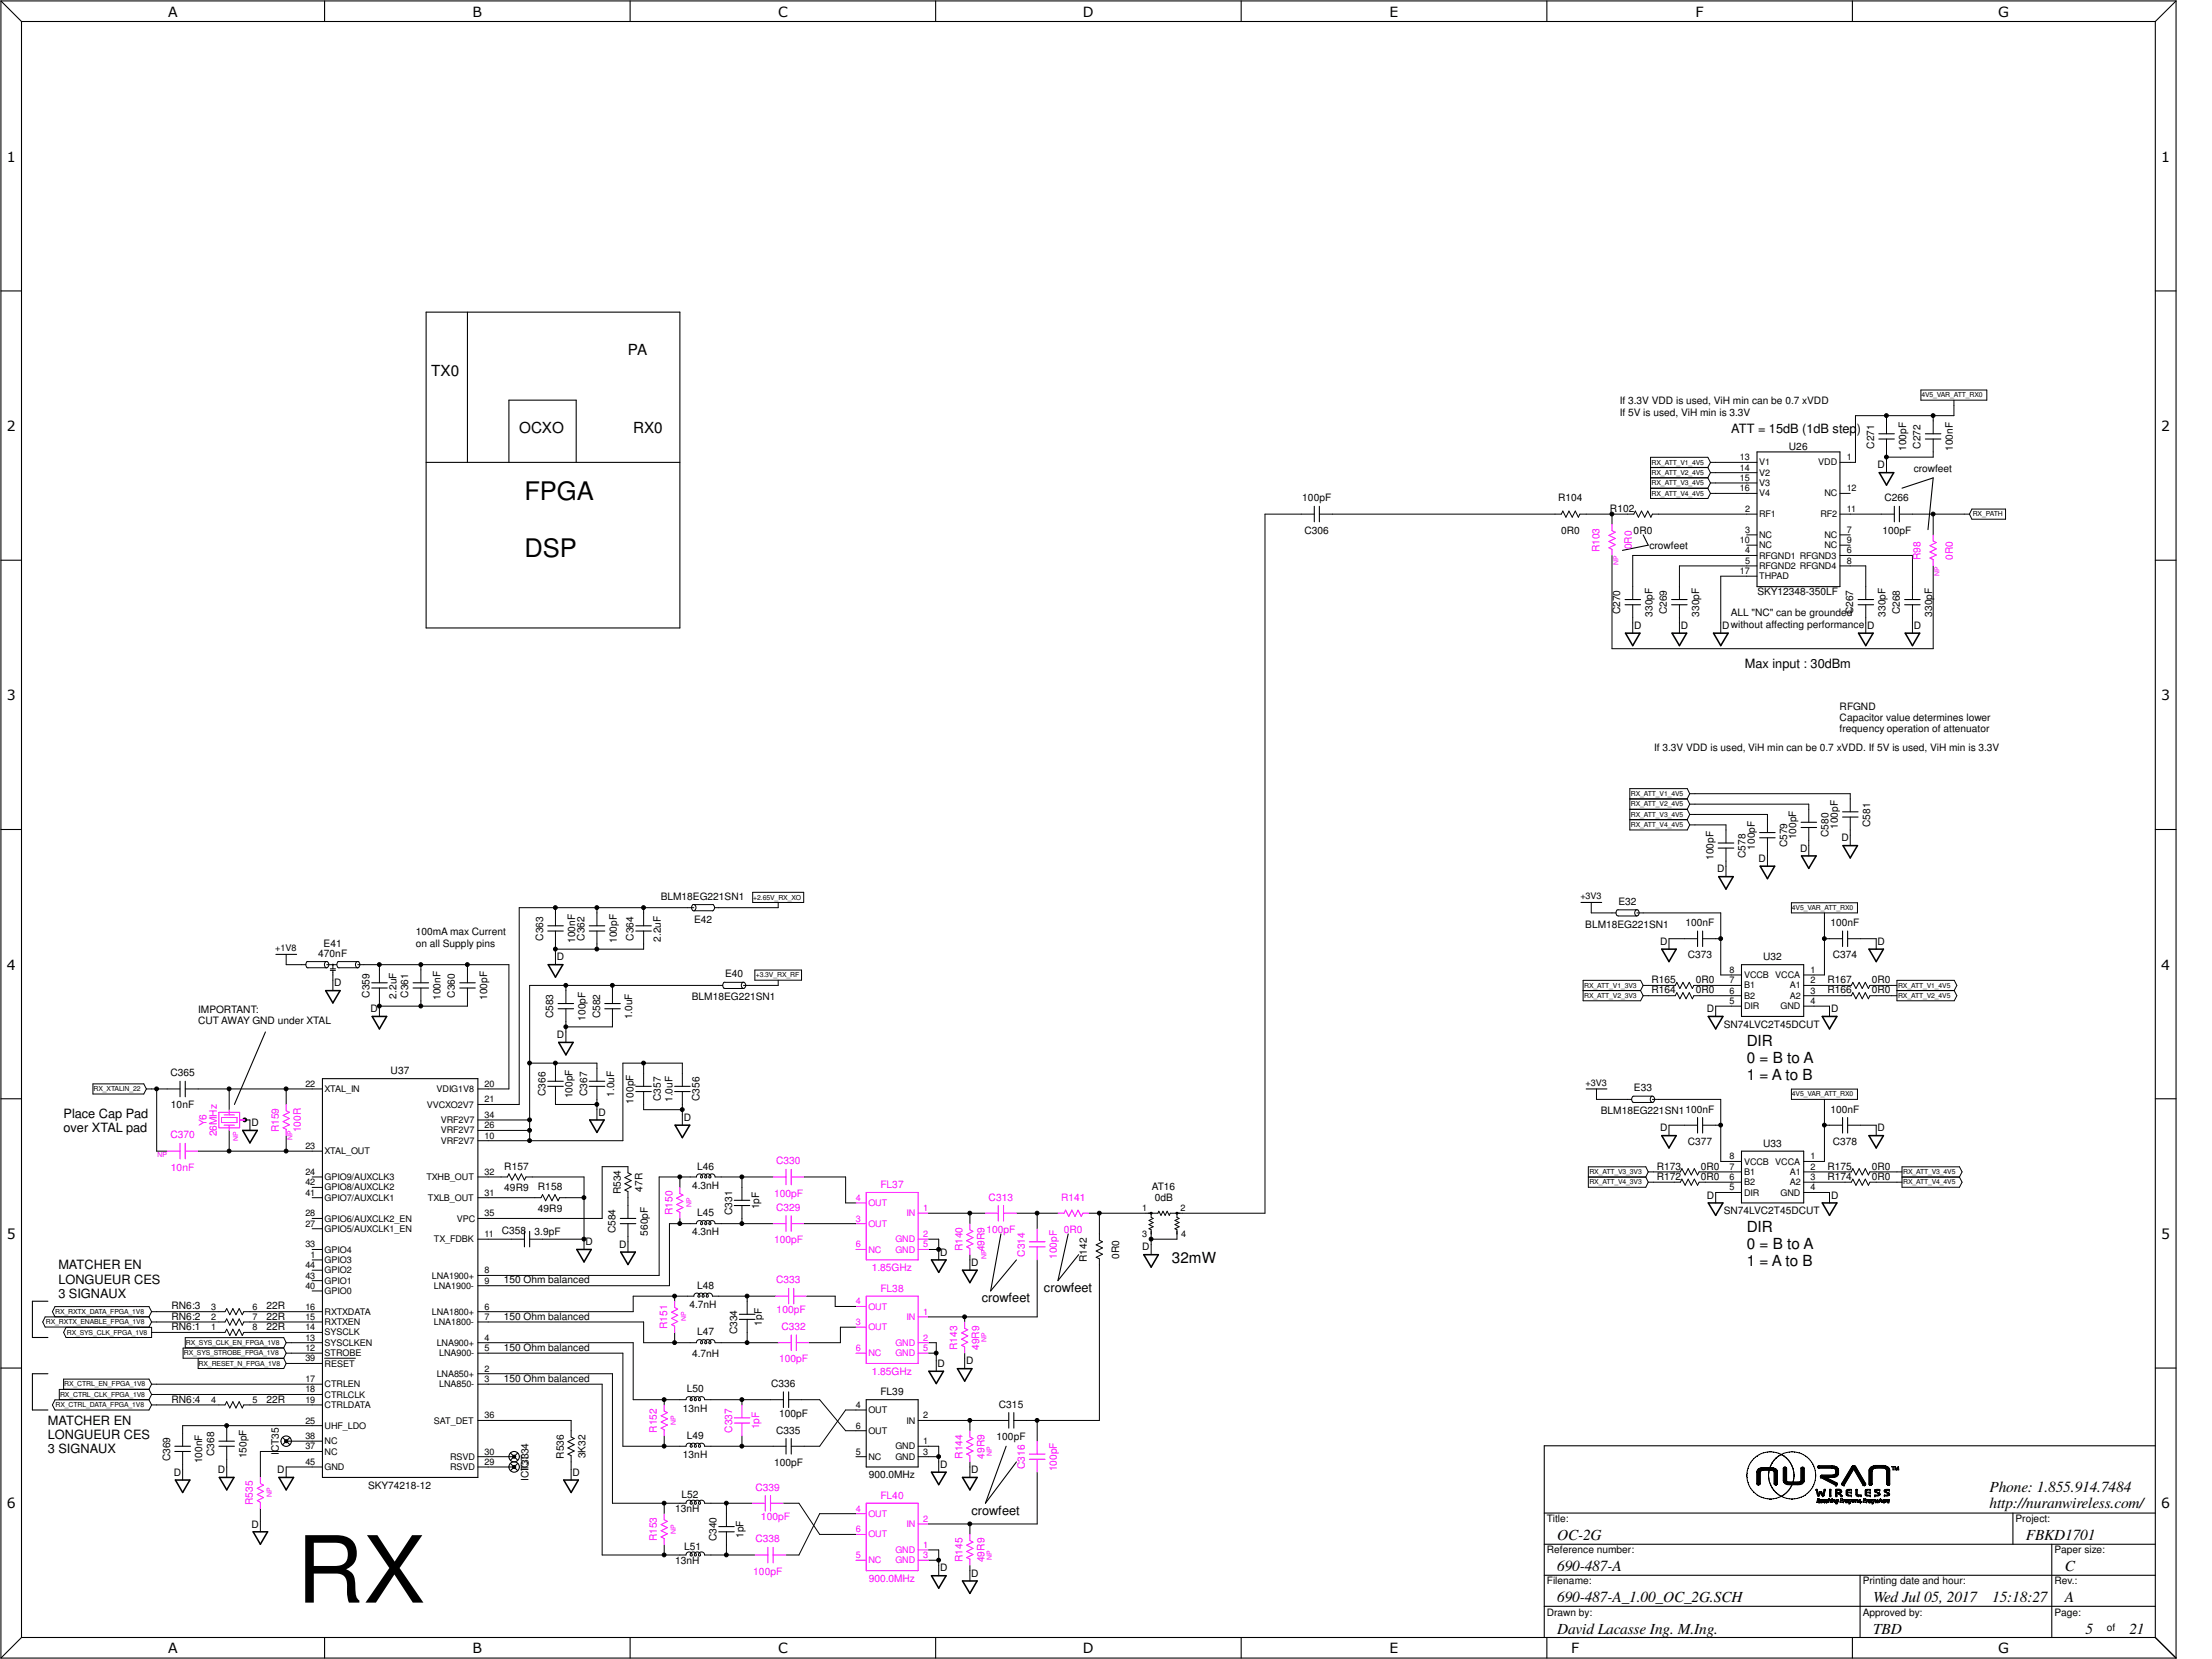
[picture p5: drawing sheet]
<svg xmlns="http://www.w3.org/2000/svg" width="610mm" height="457mm" viewBox="0 0 610 457" stroke-linecap="round" stroke-linejoin="round" font-family="sans-serif">
<defs><g id="words">
<text font-size="25.5" x="81.7" y="441.7">RX</text>
<g font-size="7">
<text x="144.5" y="137.8">FPGA</text>
<text x="144.5" y="153.6">DSP</text>
</g>
<g font-size="4.2">
<text x="173.1" y="97.9">PA</text>
<text x="118.8" y="103.6">TX0</text>
<text x="143.1" y="119.3">OCXO</text>
<text x="174.5" y="119.3">RX0</text>
<text x="481.4" y="288.2">DIR</text>
<text x="481.4" y="292.9">0 = B to A</text>
<text x="481.4" y="297.6">1 = A to B</text>
<text x="481.4" y="339.6">DIR</text>
<text x="481.4" y="344.3">0 = B to A</text>
<text x="323" y="348.1">32mW</text>
<text x="481.4" y="349">1 = A to B</text>
<text x="548.3" y="411.2">Phone: 1.855.914.7484</text>
<text x="548.3" y="415.5">http://nuranwireless.com/</text>
<text x="429.1" y="424.5">OC-2G</text>
<text x="558.3" y="424.5">FBKD1701</text>
<text x="429.1" y="433.1">690-487-A</text>
<text x="569" y="433.1">C</text>
<text x="429.1" y="441.6">690-487-A_1.00_OC_2G.SCH</text>
<text x="516.2" y="441.6">Wed Jul 05, 2017</text>
<text x="549" y="441.6">15:18:27</text>
<text x="569" y="441.6">A</text>
<text x="429.1" y="450.2">David Lacasse Ing. M.Ing.</text>
<text x="516.2" y="450.2">TBD</text>
<text x="574.7" y="450.2">5</text>
<text x="586.8" y="450.2">21</text>
</g>
<g font-size="3.9">
<text x="46.4" y="4.6">A</text>
<text x="130.2" y="4.6">B</text>
<text x="214.4" y="4.6">C</text>
<text x="298.4" y="4.6">D</text>
<text x="382.9" y="4.6">E</text>
<text x="467.3" y="4.6">F</text>
<text x="550.7" y="4.6">G</text>
<text x="1.9" y="44.6">1</text>
<text x="595.6" y="44.6">1</text>
<text x="1.9" y="118.8">2</text>
<text x="595.6" y="118.8">2</text>
<text x="1.9" y="193">3</text>
<text x="595.6" y="193">3</text>
<text x="1.9" y="267.3">4</text>
<text x="595.6" y="267.3">4</text>
<text x="1.9" y="341.5">5</text>
<text x="595.6" y="341.5">5</text>
<text x="1.9" y="415.7">6</text>
<text x="595.6" y="415.7">6</text>
<text x="46.4" y="455.6">A</text>
<text x="130.2" y="455.6">B</text>
<text x="214.4" y="455.6">C</text>
<text x="298.4" y="455.6">D</text>
<text x="382.9" y="455.6">E</text>
<text x="433" y="455.6">F</text>
<text x="550.7" y="455.6">G</text>
</g>
<g font-size="3.5">
<text x="477.1" y="119.4">ATT = 15dB (1dB step)</text>
<text x="480.9" y="184.2">Max input : 30dBm</text>
<text x="17.5" y="308.2">Place Cap Pad</text>
<text x="17.5" y="312.1">over XTAL pad</text>
<text x="16.1" y="349.8">MATCHER EN</text>
<text x="16.1" y="353.7">LONGUEUR CES</text>
<text x="16.1" y="357.6">3 SIGNAUX</text>
<text x="270.6" y="358.9">crowfeet</text>
<text x="287.7" y="356">crowfeet</text>
<text x="13.2" y="392.7">MATCHER EN</text>
<text x="13.2" y="396.6">LONGUEUR CES</text>
<text x="13.2" y="400.5">3 SIGNAUX</text>
<text x="267.7" y="417.4">crowfeet</text>
</g>
<g font-size="2.8">
<text x="446.4" y="111.4">If 3.3V VDD is used, ViH min can be 0.7 xVDD</text>
<text x="446.4" y="114.5">If 5V is used, ViH min is 3.3V</text>
<text x="493" y="124.1">U26</text>
<text x="516.5" y="123.7" transform="rotate(-90 516.5 123.7)">C271</text>
<text x="525.4" y="124.3" transform="rotate(-90 525.4 124.3)">100pF</text>
<text x="529.3" y="123.7" transform="rotate(-90 529.3 123.7)">C272</text>
<text x="538.2" y="124.3" transform="rotate(-90 538.2 124.3)">100nF</text>
<text x="517.4" y="129.1">D</text>
<text x="527.4" y="130">crowfeet</text>
<text x="358.9" y="138.2">100pF</text>
<text x="429.4" y="138.2">R104</text>
<text x="443.7" y="141.1">R102</text>
<text x="519.3" y="138.2">C266</text>
<text x="359.5" y="147.1">C306</text>
<text x="430.2" y="147.1">0R0</text>
<text x="450.2" y="147.1">0R0</text>
<text x="518.8" y="147.1">100pF</text>
<text x="454.6" y="151.3">crowfeet</text>
<text x="484.3" y="164">SKY12348-350LF</text>
<text x="446.5" y="169.3" transform="rotate(-90 446.5 169.3)">C270</text>
<text x="450.4" y="173.3">D</text>
<text x="455.4" y="170" transform="rotate(-90 455.4 170)">330pF</text>
<text x="459.4" y="169.3" transform="rotate(-90 459.4 169.3)">C269</text>
<text x="463.2" y="173.3">D</text>
<text x="468.2" y="170" transform="rotate(-90 468.2 170)">330pF</text>
<text x="474.6" y="173.3">Dwithout affecting performance</text>
<text x="477" y="169.9">ALL &quot;NC&quot; can be grounded</text>
<text x="510.8" y="169.3" transform="rotate(-90 510.8 169.3)">C267</text>
<text x="514.6" y="173.3">D</text>
<text x="519.6" y="170" transform="rotate(-90 519.6 170)">330pF</text>
<text x="523.6" y="169.3" transform="rotate(-90 523.6 169.3)">C268</text>
<text x="527.4" y="173.3">D</text>
<text x="532.5" y="170" transform="rotate(-90 532.5 170)">330pF</text>
<text x="507" y="195.6">RFGND</text>
<text x="507" y="198.7">Capacitor value determines lower</text>
<text x="507" y="201.8">frequency operation of attenuator</text>
<text x="455.8" y="207">If 3.3V VDD is used, ViH min can be 0.7 xVDD. If 5V is used, ViH min is 3.3V</text>
<text x="515.4" y="227.9" transform="rotate(-90 515.4 227.9)">C581</text>
<text x="492.5" y="233.6" transform="rotate(-90 492.5 233.6)">C579</text>
<text x="495" y="231.4" transform="rotate(-90 495 231.4)">100pF</text>
<text x="503.9" y="230.7" transform="rotate(-90 503.9 230.7)">C580</text>
<text x="506.5" y="228.5" transform="rotate(-90 506.5 228.5)">100pF</text>
<text x="507.4" y="231.8">D</text>
<text x="472.2" y="237" transform="rotate(-90 472.2 237)">100pF</text>
<text x="481.1" y="236.4" transform="rotate(-90 481.1 236.4)">C578</text>
<text x="483.6" y="234.2" transform="rotate(-90 483.6 234.2)">100pF</text>
<text x="484.6" y="237.5">D</text>
<text x="496.1" y="234.7">D</text>
<text x="473.2" y="240.4">D</text>
<text x="182.1" y="247.9">BLM18EG221SN1</text>
<text x="446" y="249.4">E32</text>
<text x="114.6" y="257.8">100mA max Current</text>
<text x="191.3" y="254.3">E42</text>
<text x="436.9" y="255.7">BLM18EG221SN1</text>
<text x="464.5" y="255.2">100nF</text>
<text x="504.5" y="255.2">100nF</text>
<text x="87.7" y="263.8">470nF</text>
<text x="89.2" y="260.9">E41</text>
<text x="114.6" y="260.9">on all Supply pins</text>
<text x="149.6" y="259.2" transform="rotate(-90 149.6 259.2)">C363</text>
<text x="158.5" y="259.9" transform="rotate(-90 158.5 259.9)">100nF</text>
<text x="161.1" y="259.2" transform="rotate(-90 161.1 259.2)">C362</text>
<text x="170" y="259.9" transform="rotate(-90 170 259.9)">100pF</text>
<text x="174.6" y="259.2" transform="rotate(-90 174.6 259.2)">C364</text>
<text x="182.1" y="259.5" transform="rotate(-90 182.1 259.5)">2.2uF</text>
<text x="457.5" y="260.4">D</text>
<text x="517.4" y="260.4">D</text>
<text x="153.5" y="264.7">D</text>
<text x="199.8" y="269.4">E40</text>
<text x="465.1" y="264.1">C373</text>
<text x="485.9" y="264.7">U32</text>
<text x="505.1" y="264.1">C374</text>
<text x="92.1" y="271.8">D</text>
<text x="101.9" y="275" transform="rotate(-90 101.9 275)">C359</text>
<text x="109.3" y="275.2" transform="rotate(-90 109.3 275.2)">2.2uF</text>
<text x="112.5" y="275" transform="rotate(-90 112.5 275)">C361</text>
<text x="121.4" y="275.6" transform="rotate(-90 121.4 275.6)">100nF</text>
<text x="125.4" y="275" transform="rotate(-90 125.4 275)">C360</text>
<text x="134.3" y="275.6" transform="rotate(-90 134.3 275.6)">100pF</text>
<text x="190.7" y="275.7">BLM18EG221SN1</text>
<text x="455.1" y="270.9">R165</text>
<text x="455.1" y="273.8">R164</text>
<text x="467.3" y="270.9">0R0</text>
<text x="467.3" y="273.8">0R0</text>
<text x="503.6" y="270.9">R167</text>
<text x="503.6" y="273.8">R166</text>
<text x="515.9" y="270.9">0R0</text>
<text x="515.9" y="273.8">0R0</text>
<text x="54.6" y="279.2">IMPORTANT:</text>
<text x="102.1" y="278.9">D</text>
<text x="152.5" y="280.7" transform="rotate(-90 152.5 280.7)">C583</text>
<text x="161.4" y="281.3" transform="rotate(-90 161.4 281.3)">100pF</text>
<text x="165.4" y="280.7" transform="rotate(-90 165.4 280.7)">C582</text>
<text x="174.2" y="280.9" transform="rotate(-90 174.2 280.9)">1.0uF</text>
<text x="470.4" y="278.9">D</text>
<text x="504.6" y="278.9">D</text>
<text x="54.6" y="282.3">CUT AWAY GND under XTAL</text>
<text x="153.5" y="286.1">D</text>
<text x="475" y="283.2">SN74LVC2T45DCUT</text>
<text x="46.9" y="296.6">C365</text>
<text x="107.7" y="296.1">U37</text>
<text x="47.1" y="305.5">10nF</text>
<text x="150.4" y="302.1" transform="rotate(-90 150.4 302.1)">C366</text>
<text x="157.8" y="302.7" transform="rotate(-90 157.8 302.7)">100pF</text>
<text x="161.8" y="302.1" transform="rotate(-90 161.8 302.1)">C367</text>
<text x="169.2" y="302.3" transform="rotate(-90 169.2 302.3)">1.0uF</text>
<text x="174.6" y="304.1" transform="rotate(-90 174.6 304.1)">100pF</text>
<text x="182.1" y="303.5" transform="rotate(-90 182.1 303.5)">C357</text>
<text x="185.3" y="303.7" transform="rotate(-90 185.3 303.7)">1.0uF</text>
<text x="192.8" y="303.5" transform="rotate(-90 192.8 303.5)">C356</text>
<text x="450.3" y="300.7">E33</text>
<text x="69.3" y="310.3">D</text>
<text x="164.9" y="307.5">D</text>
<text x="188.5" y="308.9">D</text>
<text x="441.2" y="307.1">BLM18EG221SN1100nF</text>
<text x="457.5" y="311.7">D</text>
<text x="504.5" y="306.6">100nF</text>
<text x="517.4" y="311.7">D</text>
<text x="465.1" y="315.5">C377</text>
<text x="485.9" y="316.1">U33</text>
<text x="505.1" y="315.5">C378</text>
<text x="139" y="322.3">R157</text>
<text x="192.1" y="322.3">L46</text>
<text x="456.6" y="322.3">R173</text>
<text x="468.8" y="322.3">0R0</text>
<text x="503.6" y="322.3">R175</text>
<text x="515.9" y="322.3">0R0</text>
<text x="139" y="328.3">49R9</text>
<text x="148.3" y="328">R158</text>
<text x="171.1" y="329.2" transform="rotate(-90 171.1 329.2)">R534</text>
<text x="177.1" y="328.4" transform="rotate(-90 177.1 328.4)">47R</text>
<text x="190.7" y="327.6">4.3nH</text>
<text x="317.4" y="328">AT16</text>
<text x="456.6" y="325.2">R172</text>
<text x="468.8" y="325.2">0R0</text>
<text x="503.6" y="325.2">R174</text>
<text x="515.9" y="325.2">0R0</text>
<text x="148.3" y="334.1">49R9</text>
<text x="192.1" y="335.2">L45</text>
<text x="201.8" y="334.9" transform="rotate(-90 201.8 334.9)">C331</text>
<text x="209.2" y="333.2" transform="rotate(-90 209.2 333.2)">1pF</text>
<text x="318.3" y="330.9">0dB</text>
<text x="470.4" y="330.3">D</text>
<text x="475" y="334.6">SN74LVC2T45DCUT</text>
<text x="504.6" y="330.3">D</text>
<text x="138.3" y="340.1">C358</text>
<text x="147.3" y="340.4">3.9pF</text>
<text x="169.6" y="339.9" transform="rotate(-90 169.6 339.9)">C584</text>
<text x="178.5" y="340.5" transform="rotate(-90 178.5 340.5)">560pF</text>
<text x="190.7" y="340.4">4.3nH</text>
<text x="161.3" y="343.2">D</text>
<text x="170.6" y="343.9">D</text>
<text x="259.1" y="346">D</text>
<text x="299.5" y="347.8" transform="rotate(-90 299.5 347.8)">R142</text>
<text x="308.4" y="347" transform="rotate(-90 308.4 347)">0R0</text>
<text x="314.8" y="344.6">D</text>
<text x="138.8" y="353.7">150 Ohm balanced</text>
<text x="267.7" y="348.9">D</text>
<text x="192.1" y="355.1">L48</text>
<text x="47.3" y="363.7">RN6:2</text>
<text x="47.3" y="360.8">RN6:3</text>
<text x="73.4" y="363.7">22R</text>
<text x="73.4" y="360.8">22R</text>
<text x="138.8" y="363.7">150 Ohm balanced</text>
<text x="190" y="360.4">4.7nH</text>
<text x="209.9" y="365.3" transform="rotate(-90 209.9 365.3)">1pF</text>
<text x="47.3" y="366.6">RN6:1</text>
<text x="73.4" y="366.6">22R</text>
<text x="192.1" y="368">L47</text>
<text x="203.2" y="367.7" transform="rotate(-90 203.2 367.7)">C334</text>
<text x="138.8" y="372.3">150 Ohm balanced</text>
<text x="190.7" y="374">4.7nH</text>
<text x="258.4" y="376.7">D</text>
<text x="266.3" y="376">D</text>
<text x="138.8" y="380.8">150 Ohm balanced</text>
<text x="189.3" y="383.7">L50</text>
<text x="212.5" y="382.3">C336</text>
<text x="47.3" y="386.5">RN6:4</text>
<text x="73.4" y="386.5">22R</text>
<text x="188.2" y="389">13nH</text>
<text x="242.7" y="384.6">FL39</text>
<text x="275.3" y="387.9">C315</text>
<text x="213.9" y="395.1">C335</text>
<text x="214.7" y="390.4">100pF</text>
<text x="59" y="401.3" transform="rotate(-90 59 401.3)">C368</text>
<text x="67.9" y="401.9" transform="rotate(-90 67.9 401.9)">150pF</text>
<text x="76.9" y="401" transform="rotate(-90 76.9 401)">ICT35</text>
<text x="155.4" y="402" transform="rotate(-90 155.4 402)">R536</text>
<text x="161.4" y="401.9" transform="rotate(-90 161.4 401.9)">3K32</text>
<text x="188.2" y="401.8">13nH</text>
<text x="189.3" y="396.5">L49</text>
<text x="274.7" y="396.8">100pF</text>
<text x="46.9" y="402.7" transform="rotate(-90 46.9 402.7)">C369</text>
<text x="47.9" y="406.7">D</text>
<text x="55.8" y="403.3" transform="rotate(-90 55.8 403.3)">100nF</text>
<text x="60" y="406">D</text>
<text x="76.4" y="406">D</text>
<text x="145.7" y="405.3" transform="rotate(-90 145.7 405.3)">ICT34</text>
<text x="157.8" y="406.7">D</text>
<text x="213.3" y="404">100pF</text>
<text x="239.4" y="407.4">900.0MHz</text>
<text x="259.1" y="404.5">D</text>
<text x="267.7" y="406">D</text>
<text x="101.4" y="410.3">SKY74218-12</text>
<text x="145.7" y="408.2" transform="rotate(-90 145.7 408.2)">ICT33</text>
<text x="187.8" y="412.9">L52</text>
<text x="186.1" y="416.8">13nH</text>
<text x="426.3" y="419.5">Title:</text>
<text x="555.5" y="419.5">Project:</text>
<text x="69.3" y="421">D</text>
<text x="197.5" y="424.8" transform="rotate(-90 197.5 424.8)">C340</text>
<text x="204.9" y="423.9" transform="rotate(-90 204.9 423.9)">1pF</text>
<text x="186.1" y="431.1">13nH</text>
<text x="188.6" y="427.2">L51</text>
<text x="426.3" y="428.1">Reference number:</text>
<text x="566.2" y="428.1">Paper size:</text>
<text x="259.1" y="433.1">D</text>
<text x="267.7" y="434.5">D</text>
<text x="426.3" y="436.7">Filename:</text>
<text x="513.3" y="436.7">Printing date and hour:</text>
<text x="566.2" y="436.7">Rev.:</text>
<text x="426.3" y="445.2">Drawn by:</text>
<text x="513.3" y="445.2">Approved by:</text>
<text x="566.2" y="445.2">Page:</text>
<text x="580.6" y="449.5">of</text>
</g>
<g font-size="2.8" fill="#f0f">
<text x="440.8" y="152.2" transform="rotate(-90 440.8 152.2)">R103</text>
<text x="449.7" y="151.4" transform="rotate(-90 449.7 151.4)">0R0</text>
<text x="529.3" y="154.3" transform="rotate(-90 529.3 154.3)">R98</text>
<text x="538.2" y="154.3" transform="rotate(-90 538.2 154.3)">0R0</text>
<text x="56.9" y="310.4" transform="rotate(-90 56.9 310.4)">Y6</text>
<text x="46.9" y="313.7">C370</text>
<text x="59.7" y="313.2" transform="rotate(-90 59.7 313.2)">26MHz</text>
<text x="76.9" y="312.1" transform="rotate(-90 76.9 312.1)">R159</text>
<text x="82.9" y="312.1" transform="rotate(-90 82.9 312.1)">100R</text>
<text x="47.1" y="322.6">10nF</text>
<text x="213.9" y="320.9">C330</text>
<text x="213.3" y="329.8">100pF</text>
<text x="242.7" y="327.4">FL37</text>
<text x="185.3" y="334.9" transform="rotate(-90 185.3 334.9)">R150</text>
<text x="213.9" y="333.7">C329</text>
<text x="272.5" y="330.9">C313</text>
<text x="292.4" y="330.9">R141</text>
<text x="271.8" y="339.8">100pF</text>
<text x="293.2" y="339.8">0R0</text>
<text x="213.3" y="342.6">100pF</text>
<text x="265.3" y="344.9" transform="rotate(-90 265.3 344.9)">R140</text>
<text x="271.3" y="344.9" transform="rotate(-90 271.3 344.9)">49R9</text>
<text x="282.4" y="346.3" transform="rotate(-90 282.4 346.3)">C314</text>
<text x="291.3" y="347" transform="rotate(-90 291.3 347)">100pF</text>
<text x="213.9" y="353.7">C333</text>
<text x="240.2" y="350.3">1.85GHz</text>
<text x="242.7" y="356">FL38</text>
<text x="214" y="361.9">100pF</text>
<text x="183.9" y="366.3" transform="rotate(-90 183.9 366.3)">R151</text>
<text x="215.3" y="366.6">C332</text>
<text x="214.7" y="375.4">100pF</text>
<text x="263.8" y="372" transform="rotate(-90 263.8 372)">R143</text>
<text x="269.9" y="372" transform="rotate(-90 269.9 372)">49R9</text>
<text x="240.2" y="378.8">1.85GHz</text>
<text x="181.1" y="394.8" transform="rotate(-90 181.1 394.8)">R152</text>
<text x="201.8" y="394.8" transform="rotate(-90 201.8 394.8)">C337</text>
<text x="209.2" y="393.9" transform="rotate(-90 209.2 393.9)">1pF</text>
<text x="265.3" y="402" transform="rotate(-90 265.3 402)">R144</text>
<text x="271.3" y="402" transform="rotate(-90 271.3 402)">49R9</text>
<text x="282.4" y="404.8" transform="rotate(-90 282.4 404.8)">C316</text>
<text x="291.3" y="405.5" transform="rotate(-90 291.3 405.5)">100pF</text>
<text x="208.2" y="410.8">C339</text>
<text x="242.7" y="413.1">FL40</text>
<text x="69.7" y="414.8" transform="rotate(-90 69.7 414.8)">R535</text>
<text x="209.7" y="419">100pF</text>
<text x="181.1" y="424.8" transform="rotate(-90 181.1 424.8)">R153</text>
<text x="208.2" y="425.1">C338</text>
<text x="265.3" y="430.5" transform="rotate(-90 265.3 430.5)">R145</text>
<text x="271.3" y="430.5" transform="rotate(-90 271.3 430.5)">49R9</text>
<text x="207.6" y="434">100pF</text>
<text x="239.4" y="435.9">900.0MHz</text>
</g>
<g font-size="2.5">
<text x="479.5" y="126.8">13</text>
<text x="479.5" y="129.7">14</text>
<text x="484.8" y="128.2">V1</text>
<text x="484.8" y="131.1">V2</text>
<text x="501.1" y="128.2">VDD</text>
<text x="508.9" y="126.8">1</text>
<text x="479.5" y="132.5">15</text>
<text x="479.5" y="135.4">16</text>
<text x="484.8" y="133.9">V3</text>
<text x="484.8" y="136.8">V4</text>
<text x="502.8" y="136.8">NC</text>
<text x="508.9" y="135.4">12</text>
<text x="480.9" y="141.1">2</text>
<text x="484.8" y="142.5">RF1</text>
<text x="501.7" y="142.5">RF2</text>
<text x="508.9" y="141.1">11</text>
<text x="479.5" y="149.6">10</text>
<text x="480.9" y="146.8">3</text>
<text x="484.8" y="148.2">NC</text>
<text x="502.8" y="148.2">NC</text>
<text x="508.9" y="149.6">9</text>
<text x="508.9" y="146.8">7</text>
<text x="480.9" y="152.5">4</text>
<text x="480.9" y="155.4">5</text>
<text x="484.8" y="153.9">RFGND1 RFGND3</text>
<text x="484.8" y="151.1">NC</text>
<text x="502.8" y="151.1">NC</text>
<text x="508.9" y="152.5">6</text>
<text x="508.9" y="155.4">8</text>
<text x="479.5" y="158.2">17</text>
<text x="484.8" y="156.8">RFGND2 RFGND4</text>
<text x="484.8" y="159.6">THPAD</text>
<text x="435.5" y="247.9">+3V3</text>
<text x="75.9" y="262.1">+1V8</text>
<text x="476.7" y="268.1">8</text>
<text x="480.7" y="269.5">VCCB VCCA</text>
<text x="498.9" y="268.1">1</text>
<text x="476.7" y="271">7</text>
<text x="476.7" y="273.8">6</text>
<text x="480.7" y="272.4">B1</text>
<text x="480.7" y="275.3">B2</text>
<text x="493.2" y="272.4">A1</text>
<text x="493.2" y="275.3">A2</text>
<text x="498.9" y="271">2</text>
<text x="498.9" y="273.8">3</text>
<text x="476.7" y="276.7">5</text>
<text x="480.7" y="278.1">DIR</text>
<text x="490.7" y="278.1">GND</text>
<text x="498.9" y="276.7">4</text>
<text x="84.2" y="299.5">22</text>
<text x="133.6" y="299.5">20</text>
<text x="437" y="299.2">+3V3</text>
<text x="89.5" y="300.9">XTAL_IN</text>
<text x="117.6" y="305.2">VVCXO2V7</text>
<text x="120.3" y="300.9">VDIG1V8</text>
<text x="133.6" y="303.8">21</text>
<text x="121.5" y="309.5">VRF2V7</text>
<text x="133.6" y="308.1">34</text>
<text x="133.6" y="310.9">26</text>
<text x="84.2" y="316.7">23</text>
<text x="121.5" y="315.2">VRF2V7</text>
<text x="121.5" y="312.4">VRF2V7</text>
<text x="133.6" y="313.8">10</text>
<text x="84.2" y="323.8">24</text>
<text x="89.5" y="318.1">XTAL_OUT</text>
<text x="133.6" y="323.8">32</text>
<text x="476.7" y="319.5">8</text>
<text x="476.7" y="322.4">7</text>
<text x="480.7" y="320.9">VCCB VCCA</text>
<text x="480.7" y="323.8">B1</text>
<text x="493.2" y="323.8">A1</text>
<text x="498.9" y="322.4">2</text>
<text x="498.9" y="319.5">1</text>
<text x="84.2" y="326.6">42</text>
<text x="84.2" y="329.5">41</text>
<text x="89.5" y="325.2">GPIO9/AUXCLK3</text>
<text x="89.5" y="328">GPIO8/AUXCLK2</text>
<text x="117.5" y="325.2">TXHB_OUT</text>
<text x="133.6" y="329.5">31</text>
<text x="476.7" y="328">5</text>
<text x="476.7" y="325.2">6</text>
<text x="480.7" y="329.5">DIR</text>
<text x="480.7" y="326.6">B2</text>
<text x="490.7" y="329.5">GND</text>
<text x="493.2" y="326.6">A2</text>
<text x="498.9" y="328">4</text>
<text x="498.9" y="325.2">3</text>
<text x="84.2" y="335.2">28</text>
<text x="89.5" y="330.9">GPIO7/AUXCLK1</text>
<text x="117.9" y="330.9">TXLB_OUT</text>
<text x="133.6" y="335.2">35</text>
<text x="314.8" y="333.8">1</text>
<text x="325.4" y="333.8">2</text>
<text x="84.2" y="338">27</text>
<text x="89.5" y="336.6">GPIO6/AUXCLK2_EN</text>
<text x="89.5" y="339.5">GPIO5/AUXCLK1_EN</text>
<text x="125.9" y="336.6">VPC</text>
<text x="133.6" y="340.9">11</text>
<text x="314.8" y="340.9">3</text>
<text x="325.5" y="340.9">4</text>
<text x="84.2" y="343.7">33</text>
<text x="85.6" y="346.6">1</text>
<text x="89.5" y="345.2">GPIO4</text>
<text x="119.6" y="342.3">TX_FDBK</text>
<text x="84.2" y="349.5">44</text>
<text x="84.2" y="352.3">43</text>
<text x="89.5" y="350.9">GPIO2</text>
<text x="89.5" y="353.7">GPIO1</text>
<text x="89.5" y="348">GPIO3</text>
<text x="119" y="352.3">LNA1900+</text>
<text x="133.6" y="350.9">8</text>
<text x="133.6" y="353.7">9</text>
<text x="84.2" y="355.2">40</text>
<text x="89.5" y="356.6">GPIO0</text>
<text x="119.6" y="355.2">LNA1900-</text>
<text x="58.2" y="363.7">2</text>
<text x="58.2" y="360.9">3</text>
<text x="69.6" y="363.7">7</text>
<text x="69.6" y="360.9">6</text>
<text x="84.2" y="360.9">16</text>
<text x="84.2" y="363.7">15</text>
<text x="89.5" y="362.3">RXTXDATA</text>
<text x="89.5" y="365.2">RXTXEN</text>
<text x="119" y="362.3">LNA1800+</text>
<text x="119.6" y="365.2">LNA1800-</text>
<text x="133.6" y="363.7">7</text>
<text x="133.6" y="360.9">6</text>
<text x="58.2" y="366.6">1</text>
<text x="69.6" y="366.6">8</text>
<text x="84.2" y="366.6">14</text>
<text x="84.2" y="369.4">13</text>
<text x="89.5" y="368">SYSCLK</text>
<text x="89.5" y="370.9">SYSCLKEN</text>
<text x="120.4" y="370.9">LNA900+</text>
<text x="133.6" y="369.4">4</text>
<text x="84.2" y="375.2">39</text>
<text x="84.2" y="372.3">12</text>
<text x="89.5" y="376.6">RESET</text>
<text x="89.5" y="373.7">STROBE</text>
<text x="121" y="373.7">LNA900-</text>
<text x="133.6" y="372.3">5</text>
<text x="133.6" y="378">2</text>
<text x="84.2" y="383.7">18</text>
<text x="84.2" y="380.9">17</text>
<text x="89.5" y="382.3">CTRLEN</text>
<text x="120.4" y="379.4">LNA850+</text>
<text x="121" y="382.3">LNA850-</text>
<text x="133.6" y="380.9">3</text>
<text x="58.2" y="386.6">4</text>
<text x="69.6" y="386.6">5</text>
<text x="84.2" y="386.6">19</text>
<text x="89.5" y="385.1">CTRLCLK</text>
<text x="89.5" y="388">CTRLDATA</text>
<text x="235.9" y="388">4</text>
<text x="239.3" y="389.4">OUT</text>
<text x="84.2" y="392.3">25</text>
<text x="89.5" y="393.7">UHF_LDO</text>
<text x="119.6" y="392.3">SAT_DET</text>
<text x="133.6" y="390.9">36</text>
<text x="235.9" y="393.7">6</text>
<text x="239.3" y="395.1">OUT</text>
<text x="249.9" y="392.3">IN</text>
<text x="254.4" y="390.9">2</text>
<text x="84.2" y="399.4">37</text>
<text x="84.2" y="396.6">38</text>
<text x="89.5" y="400.9">NC</text>
<text x="89.5" y="398">NC</text>
<text x="133.6" y="400.9">30</text>
<text x="235.9" y="400.9">5</text>
<text x="246.8" y="399.4">GND</text>
<text x="254.4" y="398">1</text>
<text x="254.4" y="400.9">3</text>
<text x="84.2" y="403.7">45</text>
<text x="89.5" y="405.1">GND</text>
<text x="124" y="402.3">RSVD</text>
<text x="124" y="405.1">RSVD</text>
<text x="133.6" y="403.7">29</text>
<text x="239.3" y="402.3">NC</text>
<text x="246.8" y="402.3">GND</text>
</g>
<g font-size="2.5" fill="#f0f">
<text x="235.9" y="330.9">4</text>
<text x="239.3" y="332.4">OUT</text>
<text x="249.9" y="335.2">IN</text>
<text x="254.4" y="333.8">1</text>
<text x="235.9" y="336.6">3</text>
<text x="239.3" y="338">OUT</text>
<text x="254.4" y="340.9">2</text>
<text x="235.9" y="343.7">6</text>
<text x="239.3" y="345.2">NC</text>
<text x="246.8" y="342.3">GND</text>
<text x="246.8" y="345.2">GND</text>
<text x="254.4" y="343.7">5</text>
<text x="235.9" y="359.5">4</text>
<text x="235.9" y="365.2">3</text>
<text x="239.3" y="360.9">OUT</text>
<text x="249.9" y="363.7">IN</text>
<text x="254.4" y="362.3">1</text>
<text x="239.3" y="366.6">OUT</text>
<text x="246.8" y="370.9">GND</text>
<text x="254.4" y="369.4">2</text>
<text x="235.9" y="372.3">6</text>
<text x="239.3" y="373.7">NC</text>
<text x="246.8" y="373.7">GND</text>
<text x="254.4" y="372.3">5</text>
<text x="235.9" y="416.6">4</text>
<text x="239.3" y="418">OUT</text>
<text x="254.4" y="419.4">2</text>
<text x="235.9" y="422.3">6</text>
<text x="239.3" y="423.7">OUT</text>
<text x="249.9" y="420.8">IN</text>
<text x="235.9" y="429.4">5</text>
<text x="239.3" y="430.8">NC</text>
<text x="246.8" y="427.9">GND</text>
<text x="246.8" y="430.8">GND</text>
<text x="254.4" y="426.6">1</text>
<text x="254.4" y="429.4">3</text>
</g>
<g font-size="1.9">
<text x="529.5" y="109.5">4V5_VAR_ATT_RX0</text>
<text x="455.2" y="130.9">RX_ATT_V2_4V5</text>
<text x="455.2" y="128">RX_ATT_V1_4V5</text>
<text x="455.2" y="133.7">RX_ATT_V3_4V5</text>
<text x="455.2" y="136.6">RX_ATT_V4_4V5</text>
<text x="543.6" y="142.3">RX_PATH</text>
<text x="449.5" y="219.4">RX_ATT_V1_4V5</text>
<text x="449.5" y="225.1">RX_ATT_V3_4V5</text>
<text x="449.5" y="227.9">RX_ATT_V4_4V5</text>
<text x="449.5" y="222.2">RX_ATT_V2_4V5</text>
<text x="207.6" y="247.9">+2.65V_RX_XO</text>
<text x="493.8" y="250.8">4V5_VAR_ATT_RX0</text>
<text x="208.3" y="269.3">+3.3V_RX_RF</text>
<text x="436.6" y="272.2">RX_ATT_V1_3V3</text>
<text x="436.6" y="275">RX_ATT_V2_3V3</text>
<text x="523.1" y="272.2">RX_ATT_V1_4V5</text>
<text x="523.1" y="275">RX_ATT_V2_4V5</text>
<text x="25.8" y="300.7">RX_XTALIN_22</text>
<text x="493.8" y="302.2">4V5_VAR_ATT_RX0</text>
<text x="438" y="323.6">RX_ATT_V3_3V3</text>
<text x="524.5" y="323.6">RX_ATT_V3_4V5</text>
<text x="438" y="326.4">RX_ATT_V4_3V3</text>
<text x="524.5" y="326.4">RX_ATT_V4_4V5</text>
<text x="12.7" y="365">RX_RXTX_ENABLE_FPGA_1V8</text>
<text x="15.2" y="362.1">RX_RXTX_DATA_FPGA_1V8</text>
<text x="18.4" y="367.8">RX_SYS_CLK_FPGA_1V8</text>
<text x="51.2" y="370.6">RX_SYS_CLK_EN_FPGA_1V8</text>
<text x="50.7" y="373.5">RX_SYS_STROBE_FPGA_1V8</text>
<text x="54.7" y="376.3">RX_RESET_N_FPGA_1V8</text>
<text x="17.7" y="382.1">RX_CTRL_EN_FPGA_1V8</text>
<text x="15.3" y="387.8">RX_CTRL_DATA_FPGA_1V8</text>
<text x="16.6" y="384.9">RX_CTRL_CLK_FPGA_1V8</text>
</g>
<g font-size="1.9" fill="#f0f">
<text x="446" y="155.7" transform="rotate(-90 446 155.7)">NP</text>
<text x="534.5" y="158.6" transform="rotate(-90 534.5 158.6)">NP</text>
<text x="65.7" y="314.4" transform="rotate(-90 65.7 314.4)">NP</text>
<text x="80.6" y="314.2" transform="rotate(-90 80.6 314.2)">NP</text>
<text x="43.4" y="318.9">NP</text>
<text x="190.5" y="332.7" transform="rotate(-90 190.5 332.7)">NP</text>
<text x="271.9" y="347" transform="rotate(-90 271.9 347)">NP</text>
<text x="189.1" y="364.2" transform="rotate(-90 189.1 364.2)">NP</text>
<text x="271.9" y="369.9" transform="rotate(-90 271.9 369.9)">NP</text>
<text x="186.3" y="392.7" transform="rotate(-90 186.3 392.7)">NP</text>
<text x="273.3" y="401.2" transform="rotate(-90 273.3 401.2)">NP</text>
<text x="74.9" y="412.7" transform="rotate(-90 74.9 412.7)">NP</text>
<text x="186.3" y="422.7" transform="rotate(-90 186.3 422.7)">NP</text>
<text x="273.3" y="429.8" transform="rotate(-90 273.3 429.8)">NP</text>
</g>
</g></defs>
<g fill="none" stroke="#000" stroke-width=".28">
<path d="M519.9 114.6v4.9M529.4 107.5h18.1v2.8h-18.1zM532.8 114.6v4.9M538.5 110.3v4.3h-27.2v12.8h-4.2M454.9 128.8h15.8M454.9 131.7h15.8l.7 1.4M454.9 134.5h15.8M470.7 128.9l.7 1.4M470.7 134.6l.7 1.4M471.4 127.4h12.8M471.4 130.3h12.8M471.4 133.1h12.8"/>
<path d="M471.4 136h12.8M471.4 127.4l-.7-1.4h-15.8v11.4h15.8l.7-1.4M471.4 130.3l-.7 1.4h-15.8M471.4 133.1l-.7 1.4M471.4 127.4l-.7 1.4M507.1 136h2.8M519.9 121v9.3M532.8 121v5h-12.9M362.2 141.7h-13.6v192.6h-26.1l-.3 .6-.6-1.1-.5 1.1-.6-1.1-.5 1.1-.6-1.1-.3 .5h-19M363.6 141.7h66.7l.4-.9 .8 1.7 .9-1.7 .9 1.7 .8-1.7 .9 1.7 .4-.8h14.9l.4-.9 .8 1.7 .9-1.7 .9 1.7 .8-1.7 .9 1.7 .4-.8h28.8M444.2 141.7v2.8M444.2 153.1v25.7h88.6v-22.8"/>
<path d="M481.4 150.2h2.8M481.4 147.4h2.8M484.2 156h-21.4v9.2M484.2 153.1h-34.2v12.1M484.2 158.8h-10v15.7M507.1 156h7.1v9.2M507.1 141.7h15M507.1 153.1h19.9v12.1M507.1 150.2h2.8M507.1 147.4h2.8M523.5 141.7h19.3M532.8 141.7v5.7"/>
<path d="M543.4 140.3h9.3v2.8h-9.3l-.6-1.4zM450 166.7v7.8M462.8 166.7v7.8M514.2 166.7v7.8M527 166.7v7.8M449.2 217.3h15.8l.7 1.4-.7 1.4h-15.8zM465.7 218.7h44.2v5M449.2 223.1h15.8l.7 1.4M449.2 225.9h15.8l.7 1.4-.7 1.4h-15.8zM465.7 227.3h10v5M465.7 224.5h21.4v4.9M465.7 221.6h32.8v5"/>
<path d="M465.7 221.6l-.7-1.4h-15.8v5.6h15.8l.7-1.3M465.7 221.6l-.7 1.4h-15.8M475.7 233.7v7.9M487.1 230.9v7.8M498.5 228v7.9M509.9 225.2v7.8M153.1 250.1v5M153.1 256.6v9.3M164.5 250.1v5M164.5 256.6v5M177.4 250.1v5M177.4 256.6v5h-24.3"/>
<path d="M190.9 250.9h.6M190.9 249.4l-.3 .7 .3 .8M190.9 249.3h.6M191.2 249.3h5.4M191.2 250.1h-48.1v54.3h-11.4M191.2 251h5.1M191.5 249.4l.3 .7-.3 .8M196.6 249.4l.3 .7-.3 .8M196.6 250.9l-.3 .1M207.4 245.9h14.1v2.8h-14.1zM214.5 248.7v1.4h-17.6M438.5 248.7v2.9h6.9"/>
<path d="M445.6 250.8a.95 .95 0 0 0 .4 1.6h5.1M450.8 250.8h.6M450.8 250.8a.81 .81 0 0 0-.3 1 .81 .81 0 0 0 .9 .5l.3-.7-.3-.8M451.1 250.7l-5.5 .1M451.1 251.6h23.1v17.1h5.7M467.8 258.7h-7.8v2.9M469.2 258.7h5M493.7 248.8h18.2v2.8h-18.2zM502.8 251.6v17.1h-5.7M502.8 258.7h5M509.2 258.7h7.9v2.9M78.9 263v2.9h5.4"/>
<path d="M84.5 266.6l.4 .1M84.6 265.1l-.3 .8 .3 .7M84.9 266.7h5.1M89.7 265h.6M89.7 266.6h.6M89.7 265.1l-.3 .8 .3 .7M90 265h-5.5M90 265.9h2.8M90.3 265.1l.3 .8-.3 .7M91 267.4h1.5M91 267h1.5M91.7 265.9v1.1"/>
<path d="M91.7 267.4v5.6M93.1 266.6l.3 .1M93.1 265.1l-.3 .8 .3 .7M93.4 266.7h5.2M98.3 265.1l-.3 .8 .3 .7M98.3 265h.6M98.3 266.6h.6M98.6 265h-5.5M98.6 265.9h41.7v34.2h-8.6M98.8 265.1l.4 .8-.4 .7M104.6 265.9v4.9M104.6 272.3v7.8"/>
<path d="M116 265.9v4.9M116 272.3v5M128.8 265.9v4.9M128.8 272.3v5h-24.2M156 271.6v5M156 278v9.3M168.8 271.6v5M168.8 278v5h-12.8M199.2 271.6h-53.2v42.8M199.5 270.8a.96 .96 0 0 0 .3 1.6h5.1M204.6 270.8h.6M204.6 270.8l-.3 .8 .3 .7"/>
<path d="M204.9 270.7l-5.5 .1M205.2 270.8a.81 .81 0 0 1 .3 1 .81 .81 0 0 1-.9 .5M208 267.3h12.9v2.8h-12.9zM214.5 270.1v1.5h-9.6M436.3 273h15.8l.7 1.4M452.8 271.6h8.9l.4-.9 .9 1.7 .8-1.7 .9 1.7 .8-1.7 .9 1.7 .4-.8h13.1M452.8 271.6l-.7-1.4h-15.8v5.6h15.8l.7-1.4M452.8 271.6l-.7 1.4h-15.8M452.8 274.4h8.9l.4-.8 .9 1.7 .8-1.7 .9 1.7 .8-1.7 .9 1.7 .4-.9h13.1M479.9 277.3h-7.1v2.8M497.1 277.3h7.1v2.8M497.1 271.6h13.1l.4-.9 .9 1.7 .9-1.7 .8 1.7 .9-1.7 .8 1.7 .4-.8h7.5"/>
<path d="M497.1 274.4h13.1l.4-.8 .9 1.7 .9-1.7 .8 1.7 .9-1.7 .8 1.7 .4-.9h7.5M522.8 273h15.8l.7-1.4-.7-1.4h-15.8v5.6h15.8l.7-1.4-.7-1.4h-15.8M25.6 298.7h14l.7 1.4-.7 1.4h-14zM146 293h18.5v5M153.1 293v5M153.1 299.4v5h11.4M164.5 299.4v9.3M177.4 293v6.4M188 299.4v-6.4h-16.3v21.4h-40M40.3 300.1h9.3M43.2 300.1v17.1h2.9M51.1 300.1h37.8"/>
<path d="M54.6 317.2h34.3M63.2 300.1v5.7M63.2 311.5v5.7M67.5 308.7h1.4v2.8M78.9 300.1v4.3M78.9 313v4.2M131.7 308.7h14.3M131.7 311.5h14.3M177.4 300.8v5h10.6M188 300.8v9.3M440 300.1v2.9h9.7M449.9 303.7l5.5 .1"/>
<path d="M450 302.2l-.3 .8 .3 .7M455 302.2h.7M455.1 302.2a.81 .81 0 0 0-.4 1 .81 .81 0 0 0 1 .5l.3-.7-.3-.8M455.4 302.1l-5.5 .1M455.4 303h18.8v17.1h5.7M467.8 310.1h-7.8v2.9M469.2 310.1h5M493.7 300.1h18.2v2.9h-18.2zM502.8 303v17.1h-5.7M502.8 310.1h5M509.2 310.1h7.9v2.9M86 324.4h2.9"/>
<path d="M86 330.1h2.9M86 335.8h2.9M86 327.2h2.9M86 338.6h2.9M131.7 324.4h8.1l.5-.9 .8 1.7 .9-1.7 .8 1.7 .9-1.7 .8 1.7 .4-.8h16.1v19.9M131.7 335.8h34.2v-14.3h7.2v1.7l.8 .4-1.7 .9 1.7 .9-1.7 .8 1.7 .9-1.7 .9 .9 .4v7.4M131.7 330.1h17.4l.4-.9 .9 1.7 .9-1.7 .8 1.7 .9-1.7 .8 1.7 .4-.8h6.8M173.1 337.2v7.9M187.4 324.4v2.8M187.4 335.8v1.4M194.2 337.2l.3 .3a.7 .7 0 0 0 .1-1 .7 .7 0 0 0-1-.1l-.6 .8 .3 .3a.7 .7 0 0 0 .1-1 .7 .7 0 0 0-1-.1l-.5 .8h-7.4v17.1h-52.8M194.2 324.4l.3 .3a.7 .7 0 0 0 .1-1 .7 .7 0 0 0-1-.1l-.6 .8 .3 .3a.7 .7 0 0 0 .1-1 .7 .7 0 0 0-1-.1l-.5 .8h-10.2v27.1h-50"/>
<path d="M194.2 337.2a.8 .8 0 0 1 1-.8 .8 .8 0 0 1 .6 1.1h-.3l-.2-.3M194.2 324.4a.8 .8 0 0 1 1-.9 .8 .8 0 0 1 .6 1.1h-.3l-.2-.2M195.4 337.2a.85 .85 0 0 1 .8-.8 .85 .85 0 0 1 .9 .8h16M195.4 324.4a.85 .85 0 0 1 .8-.9 .85 .85 0 0 1 .9 .9h16M204.5 324.4v6.4M204.5 332.2v5M221.6 324.4h11.4v7.1h2.9M221.6 337.2h14.3M255.9 334.3h15.7M267.3 334.3v2.9M280.1 334.3h11.4M285.8 334.3v4.3"/>
<path d="M303 334.3v7.5l.8 .4-1.7 .9 1.7 .8-1.7 .9 1.7 .9-1.7 .8 .9 .4v44.6h-23.6M317.2 334.3v1.2l.6 .3-1.1 .5 1.1 .6-1.1 .6 1.1 .6-1.1 .5 .5 .3v6.9M324.4 334.3v1.2l.6 .3-1.2 .5 1.2 .6-1.2 .6 1.2 .6-1.2 .5 .6 .3v2.6h-7.2M437.7 324.4h15.9M453.6 324.4l.6 1.4M454.2 323l-.6-1.4h-15.9v5.6h15.9l.6-1.4M454.2 323h8.9l.4-.9 .9 1.7 .8-1.7 .9 1.7 .8-1.7 .9 1.7 .4-.8h11.7M454.2 323l-.6 1.4M454.2 325.8h8.9l.4-.8 .9 1.6 .8-1.6 .9 1.6 .8-1.6 .9 1.6 .4-.8h11.7M479.9 328.6h-7.1v2.9M497.1 328.6h7.1v2.9M497.1 323h13.1l.4-.9 .9 1.7 .9-1.7 .8 1.7 .9-1.7 .8 1.7 .4-.8h8.9"/>
<path d="M497.1 325.8h13.1l.4-.8 .9 1.6 .9-1.6 .8 1.6 .9-1.6 .8 1.6 .4-.8h8.9M524.2 324.4h15.8M524.2 321.6h15.8l.7 1.4-.7 1.4 .7 1.4-.7 1.4h-15.8zM86 344.3h2.9M86 350.1h2.9M86 352.9h2.9M86 347.2h2.9M86 355.8h2.9M131.7 341.5h12.8M146 341.5h15M185.9 357.2v1.4M192.3 357.2l.3 .3a.7 .7 0 0 0 .1-1 .7 .7 0 0 0-1-.1l-.5 .8h-16.7v4.3h-42.8"/>
<path d="M192.4 357.2a.8 .8 0 0 1 .9-.9 .8 .8 0 0 1 .6 1.2h-.3l-.1-.3M193.5 357.2a.8 .8 0 0 1 .9-.9 .8 .8 0 0 1 .6 1.2h-.1a.75 .75 0 0 1 .1-1.1 .75 .75 0 0 1 1.1 .2l.2 .6h17.4M205.9 357.2v5M222.3 357.2h7.9v2.8h5.7M255.9 341.5h2.8v5.7M255.9 344.3h2.8M267.3 345.8v4.3M285.8 347.2v15.7h-29.9M12.4 362.9h28.7l.7 1.4-.7 1.4h-28.7l-.6-1.4zM15.2 360.1h25.9l.7 1.4-.7 1.4h-25.9l-.8-1.4zM18.2 365.8h23.6v2.8h-23.6l-.7-1.4zM41.8 361.5h20.2l.5-.9 .8 1.7 .9-1.7 .8 1.7 .9-1.7 .9 1.7 .4-.8h21.7"/>
<path d="M41.8 364.3h20.2l.5-.8 .8 1.7 .9-1.7 .8 1.7 .9-1.7 .9 1.7 .4-.9h21.7M41.8 367.2h20.2l.5-.9 .8 1.7 .9-1.7 .8 1.7 .9-1.7 .9 1.7 .4-.8h21.7M50.5 371.5h27.7l.7 1.4-.7 1.4h-27.7zM51.1 368.6h27.1l.7 1.4-.7 1.4h-27.1zM54.6 374.4h23.6l.7 1.4-.7 1.3h-23.6zM78.9 370h10M78.9 372.9h10M78.9 375.8h10M89.5 374.3h8.5M131.7 378.6h37.1v35.7h20.3a.87 .87 0 0 1 .8-.9 .87 .87 0 0 1 .9 .9l-.3 .3a.76 .76 0 0 1 .2-1.2 .76 .76 0 0 1 1.1 .5l.1 .4M131.7 370h42.8v15.7h14.6a.87 .87 0 0 1 .8-.8 .87 .87 0 0 1 .9 .8l-.3 .3a.76 .76 0 0 1 .2-1.1 .76 .76 0 0 1 1.1 .5l.1 .3M131.7 364.3h45.7v5.7h14.5a.8 .8 0 0 1 1-.8 .8 .8 0 0 1 .6 1.1h-.2a.75 .75 0 0 1 .1-1.1 .75 .75 0 0 1 1.1 .2l.2 .8-.2 .1-.3-.3"/>
<path d="M131.7 372.9h40v25.7h17.4a.87 .87 0 0 1 .8-.9 .87 .87 0 0 1 .9 .9l-.3 .3a.76 .76 0 0 1 .2-1.2 .76 .76 0 0 1 1.1 .5l.1 .4M185.9 367.2v2.8M194.2 370a.8 .8 0 0 1 1-.8 .8 .8 0 0 1 .6 1.1h-.3l-.2-.3M195.4 370a.85 .85 0 0 1 .8-.8 .85 .85 0 0 1 .9 .8h17.4M205.9 363.6v6.4M235.9 365.8h-4.3v4.2h-8.5M255.9 370h2.1v7.9M255.9 372.9h2.1M265.9 362.9v1.4M265.9 372.9v4.3M15.2 385.8h25.9l.7 1.4-.7 1.4h-25.9l-.8-1.4zM16.3 382.9h24.8l.7 1.4-.7 1.4h-24.8z"/>
<path d="M17.5 380.1h23.6l.7 1.4-.7 1.4h-23.6zM41.8 387.2h20.2l.5-.9 .8 1.7 .9-1.7 .8 1.7 .9-1.7 .9 1.7 .4-.8h21.7M41.8 381.5h47.1M41.8 384.3h47.1M62.5 392.9v4.3M62.5 398.6v8.6M88.9 392.9h-38.6v5.7M88.9 397.2l-10 .1M131.7 381.5h34.2v47h23.2a.87 .87 0 0 1 .8-.8 .87 .87 0 0 1 .9 .8l-.3 .3a.76 .76 0 0 1 .2-1.1 .76 .76 0 0 1 1.1 .5l.1 .3M131.7 391.5h25.7v4.5l.8 .5-1.7 .8 1.7 .8-1.7 .9 1.7 .9-1.7 .8 .9 .5v6.7M183 385.7v1.5M183 395.7v2.9"/>
<path d="M191.9 385.7l-.3 .3a.76 .76 0 0 1 .3-1.1 .76 .76 0 0 1 1.1 .5l.1 .3-.3 .3a.76 .76 0 0 1 .2-1.1 .76 .76 0 0 1 1.1 .5l.1 .3h21.7M191.9 398.6l-.3 .3a.76 .76 0 0 1 .3-1.2 .76 .76 0 0 1 1.1 .5l.1 .4-.3 .3a.76 .76 0 0 1 .2-1.2 .76 .76 0 0 1 1.1 .5l.1 .4h22.4M204.5 385.7v1.5M204.5 395.7v2.9M217.3 385.7h8.6l7.1 8.6h5.7M238.7 388.6h-5.7l-7.1 10h-7.8M253 398.6h5.7v7.1M253 391.5h25M267.3 391.5v2.8M285.8 391.5v5.7M50.3 400v7.9M71.8 415.7v6.4"/>
<path d="M88.9 404.3h-10v2.9M88.9 400h-17.1v7.2M131.7 401.4l10 .2M131.7 404.3h10v.2M183 414.3v2.9M191.9 414.3l-.3 .3a.76 .76 0 0 1 .3-1.2 .76 .76 0 0 1 1.1 .5l.1 .4-.3 .3a.76 .76 0 0 1 .2-1.2 .76 .76 0 0 1 1.1 .5l.1 .4h13.1M200.2 414.3v6.4M215.9 414.3h4.3l5.7 8.6h10M235.9 401.4h2.8M235.9 417.2h-10l-5.7 11.3h-3.6M253 401.4h5.7M267.3 402.9v4.3"/>
<path d="M267.3 420v2.9M285.8 405.7v14.3h-29.9M484.5 404.9l.9-.4h3.1l1 .4 .3 .5v3.6l-.4 .3-.5-.3v-3.4l-.5-.4h-2.8l-.5 .4v3.4l-.6 .3-.3-.3v-3.4zM484.7 404.7a7.7 7.7 0 0 1 4.6 0l.5 .9v3.3a.47 .47 0 0 1-.4 .3 .47 .47 0 0 1-.5-.2v-3.4l-.2-.3-.6-.2h-2.2l-.8 .4v3.4a.45 .45 0 0 1-.5 .3 .45 .45 0 0 1-.4-.3v-3.3zM490.9 400.9a6.5 6.5 0 0 0-9.5 5.7 6.5 6.5 0 0 0 9.5 5.8M490.9 400.9a6.5 6.5 0 0 1 0 11.5M490.9 400.9a6.5 6.5 0 0 1 9.5 5.7 6.5 6.5 0 0 1-9.5 5.8M490.9 400.9a6.5 6.5 0 0 0 0 11.5M491.5 404.5l.6-.2 .3 .3v3.5l.2 .3h3.2l.6-.3v-3.5l.4-.3 .4 .3v3.7l-1.1 .9h-3.6l-.7-.5-.3-.6zM491.6 404.5l.5-.1 .2 .3 .1 3.5 .7 .3h2.4l.8-.3v-3.6l.7-.2 .2 .3v3.4a1.35 1.35 0 0 1-1.7 1.1h-2.3a1.43 1.43 0 0 1-1.8-1.1zM500.5 410.4h.3l.4 1.6 .3-.9h.4l.5 .8 .4-1.5h.2l-.4 1.9h-.4l-.4-.9-.4 .9h-.5zM500.5 410.5h.1"/>
<path d="M500.5 410.5l.4 1.6M500.5 410.5h.3M500.8 410.5h.1M500.8 410.5l.3 1.5M500.9 412.2h.5M500.9 412.1v.1M500.9 413h.1M500.9 413l-.2 1 .2-.4h.3M500.9 413l.4 .1M501 413.1h.1M501 413.1l-.1 .4 .5-.2M501.1 404h4.2l.9 .3a1.92 1.92 0 0 1-.1 2.7l-2.9 .2 3 1.5v.5l-.3 .1-4.1-2.1-.2-.3 .3-.3h3.2l.8-.5v-.8l-.3-.6-.8-.1h-3.7z"/>
<path d="M501.1 412h.1M501.1 412.1h.1M501.1 413.1h.1M501.1 413.1h-.1M501.1 413.1h.2M501.1 412v.1M501.2 413.6h.1M501.2 413.6l.1 .1M501.2 413.6l.2 .4M501.2 413.8h.1M501.2 413.7v.1M501.3 414h.1"/>
<path d="M501.3 413.7h.1M501.3 413.7v.3M501.3 413.1l.1 .2M501.3 413.1h.1M501.4 414h.1M501.4 413.3h.1M501.4 413.1h.1M501.4 413.1l-.2 .5M501.4 412.1v.1M501.5 411.1h.1M501.5 411.1l-.3 .9M501.6 413.7h.1"/>
<path d="M501.6 413.7v.2M501.6 413.8h.1M501.6 413.6h.1M501.6 413.9h.1M501.6 411.1h.1M501.6 413.9h.4M501.6 411.1h.4M501.6 411.1h-.1M501.7 406.9h.1M501.7 407.1h.1M501.7 407.1l4.1 2.2M501.7 411.2v.1"/>
<path d="M501.7 411.2h.1M501.7 411.3l-.3 .8M501.8 406.7h.1M501.8 411.2h.1M501.8 406.7l3.2-.2a.72 .72 0 0 0 .9-.5v-.8a.78 .78 0 0 0-1-.6h-3.7l-.2-.2 .2-.5h3.7a1.62 1.62 0 0 1 1.8 1.6 1.62 1.62 0 0 1-1.7 1.7h-2l3.1 1.4M501.8 406.7l-.1 .4M501.8 411.3l.3 .8M501.8 413.9h.1M501.9 413.3a.35 .35 0 0 0-.4 .4 .35 .35 0 0 0 .6 .2M501.9 413.3l.3 .2M501.9 413.3l-.3 .3M502 413.3l.1 .1"/>
<path d="M502 413.9h.1M502 411.1h.1M502 411.1l.4 .9M502.1 413.9h.1M502.1 413.5h.1M502.1 413.6l-.5 .1M502.1 412.1v.1M502.1 412.2h.2M502.2 413.5h.1M502.2 413.5l-.6 .1M502.2 413.8h.1M502.2 413.8l.3 .2 .2-.1"/>
<path d="M502.3 412.2h.1M502.4 412h.1M502.4 412.1h.1M502.4 412v.1M502.7 412.2h-.4M502.7 412.1v.1M502.7 410.5h.1M502.7 410.5l-.3 1.5M502.8 413.3h.1M502.8 413.3l-.3 .2-.2 .4 .5-.1M502.8 413.3l-.6 .5M502.8 410.5h.2"/>
<path d="M502.8 414h.1M502.8 413.3l-.1 .6M502.8 413.8h.1M502.8 413.3h.2l-.1 .7M502.8 413.8v.2M502.9 414h.1M503 410.5h.1M503 410.5l-.3 1.6M503.1 413.8h.1M503.1 413.8l.3 .2M503.2 413.7h.1M503.2 413.7l.1 .2h.3l-.2 .1"/>
<path d="M503.3 413.4l-.2 .4M503.3 413.5l-.1 .2M503.4 414h.1M503.4 413.9h.1M503.6 413.3h.2M503.6 413.3l-.3 .1M503.6 413.3h.1M503.7 413.4h.1M503.7 413.4l-.4 .1M503.8 413.3h.1M503.8 413.3l-.1 .1M504 413.5h.1"/>
<path d="M504.2 410.4h.3v1.9h-.3zM504.3 413.3h.1M504.3 412.2h.1M504.3 410.5h.1M504.3 413.3l-.5 .7 .3-1-.1 .5M504.3 413.3l.2 .2M504.3 412.2h.2M504.3 410.5v1.7M504.3 413.3l-.3 .1M504.3 413.3l.1 .3M504.3 410.5h.3M504.4 413.6h.1"/>
<path d="M504.4 413.5h.1M504.4 413.6v.4l.1-.4M504.5 413.5h.1M504.5 413.6h.1M504.5 412.2h.1M504.5 410.5h.1M504.5 413.5v.1M504.6 412.2h.1M504.6 410.5h.1M504.6 412.2h-.1M504.6 410.5v1.7M504.8 413.3l-.1 .7z"/>
<path d="M504.9 413.1h.1M504.9 413.1v.1M504.9 413.2h.1M505 413.1h.1M505 413.1l-.1 .1M505.2 413.3h.1M505.2 413.3l-.2 .7 .5-.7M505.2 413.3v.2M505.2 413.5h.1M505.5 413.3h.1M505.5 413.3l-.3 .1M505.5 413.3l.2 .3"/>
<path d="M505.6 413.3l.2 .2M505.7 413.5h.1M505.7 413.6l-.2 .4zM505.7 413.6h.1M505.8 413.5h.1M505.8 413.5l-.1 .1M505.8 409.3h.1M505.8 410.5l.1 1.7zM505.9 413.8h.1M505.9 414.2h.1M505.9 413.8l.1 .2 .4-.2M505.9 414.2h.4"/>
<path d="M505.9 410.4h1.2l.4 .3v.6l-.4 .3 .5 .6-.2 .1-.8-.7h-.4v-.3h.7l.3-.3-.1-.3h-1.2zM505.9 410.6h.3v1.6h-.3zM505.9 412.2h.1M505.9 409.3h.1M505.9 412.2v-1.7l1.4 .1a.47 .47 0 0 1 .2 .5 .47 .47 0 0 1-.5 .4l.6 .7M506 413.8h.1M506 412.2h.1M506 413.8l.2 .1M506 412.2h.2M506 410.5h.1M506.1 414.3h.1M506.1 409.3h.1"/>
<path d="M506.1 409.3h-.2M506.1 408.6h.1M506.1 408.6l.2 .2M506.2 413.9h.1M506.2 412.2h.1M506.2 409.2l-.1 .1M506.2 409.2h.1M506.2 410.7h.9l.1 .4-1 .2zM506.2 410.7h.1M506.3 408.8h.1M506.3 409.1h.1M506.3 408.8v.1"/>
<path d="M506.3 408.9h.1M506.3 408.9l-.1 .3M506.3 414.2h.1M506.3 413.3h.3l-.1 .6M506.3 413.3l-.3 .5M506.3 413.3l-.4 .5M506.4 413.3h.1M506.4 413.3l.2 .1-.1 .2M506.4 413.8h.1M506.4 413.9l-.3 .3h-.2M506.5 413.7l-.3 .2M506.5 413.6v.1"/>
<path d="M506.5 413.8l-.1 .1M506.5 413.9l-.2 .3M506.6 411.5h.1M506.7 411.5h.1M506.7 411.5h-.5v.7M506.7 411.5l.6 .7M507.2 411h.1M507.3 412.2h.1M507.3 413h.5l-.5 .1-.1 .4h.5h-.5v.4l.4 .1h-.5zM507.3 412.2h.3M507.4 412.2h.1M507.5 411h.1"/>
<path d="M507.6 412.2h.1M507.6 408.9h.1M507.6 408.9l.1 .3 .5 .1M507.6 408.8h.1M507.6 408.8v.1M508 413.8h.1M508 413.9h.1M508 413.8l-.2-.5 .2 .7 .5-.7-.4 .5M508 413.8v.1M508.1 413.8h.1M508.1 413.8l-.1 .1M508.2 409.3h.1"/>
<path d="M508.3 409.2h.1M508.3 409.2l2.5-4.4 2.6 4.4M508.3 409.2l-.1 .1M508.6 413.6h.1M508.6 413.7h.1M508.6 413.9h.1M508.6 413.9h.4M508.6 413.7v.2M508.8 410.7l.4-.1v1.6l-.4-.2zM508.8 413.9h.1M508.9 413.3h.1M508.9 413.3l-.3 .2-.1 .4h.5"/>
<path d="M508.9 413.3l.2 .1M508.9 413.3l-.3 .3M509 413.9h.1M509.1 412.2l.4-.1v.1zM509.1 413.5h.1M509.1 413.5l-.5 .1M509.1 411.9l.4 .2-.4 .1zM509.1 410.9h.1M509.1 413.5l-.5 .2M509.4 413.3h.1M509.4 413.3l-.2 .7 .2-.3M509.4 413.6v.1"/>
<path d="M509.4 413.5h.1M509.4 413.3v.2M509.6 414.2h.1M509.6 414.2v.1M509.6 414.3h.1M509.6 413.3h.2l.1 .6M509.6 413.3l-.2 .1M509.7 413.3h.1M509.7 413.4h.1M509.7 413.4l-.3 .2M509.7 413.3v.1M509.7 414.1h.1"/>
<path d="M509.7 414.1l-.1 .2M509.7 413.3l.2 .7M509.9 414h.1M509.9 413.9h.1M509.9 414l-.3 .2M510 413.9h.1M510.1 413.9h.1M510.1 413.9l-.4 .2M510.2 411.4h.1M510.2 411.2h.1M510.2 412.1h.1M510.2 412.2h.1"/>
<path d="M510.2 410.5h.1M510.2 410.6h.1M510.2 410.5h-1l-.4 .3 .1 1.2 .3 .2h1M510.2 411.2v.1M510.2 411.3h.1M510.2 410.6l-1.1 .2v.4h1.1M510.2 411.3l-1.1 .1v.5l1.1 .2M510.2 410.5v.1M510.2 412.1v.1M510.3 413.3l-.3 .6zM510.5 404l.4-.1 .4 .1 2.9 5-.5 .3-.3-.1-2.5-4.4-2.7 4.5h-.4l-.3-.3zM510.6 403.9h.1"/>
<path d="M510.6 403.9l.7 .2 2.8 4.8M510.6 403.9l-3 4.9M510.8 413.3h.1M510.8 413.3l.2 .3M510.9 413.3a.37 .37 0 0 1 .1 .6 .37 .37 0 0 1-.6 0l.3-.6M510.9 413.3a.32 .32 0 0 0-.4 .3 .32 .32 0 0 0 .3 .3l.2-.3M511 413.6h.1M511.3 414h.1M511.4 413.3h.1M511.4 413.3v.2M511.4 413.3l-.1 .7M511.4 413.5h.1"/>
<path d="M511.5 410.5h.1M511.5 410.5l.1 1.5 .3 .2h1M511.6 410.5h.1M511.6 410.5h.2M511.6 410.5h-.1M511.6 410.4l.2 1.6h1.1v.3l-1.2-.1-.2-.2v-1.4zM511.7 413.3h.2v.3M511.7 413.3l-.2 .1M511.7 412.2l.6-.1v.1zM511.7 413.3l-.3 .2-.1 .5M511.8 413.3h.1M511.8 413.3l.1 .2"/>
<path d="M511.8 410.5h.1M511.8 411.7l-.1 .5zM511.8 410.5v1.4l1.1 .2M511.9 413.6h.1M511.9 413.6l-.1 .4 .1-.4M511.9 412l.4 .1-.6 .1zM511.9 413.5v.1M511.9 413.5h.1M512.1 413.6l.1 .3h.4M512.2 413.7h.1M512.2 412.2h.1M512.2 413.7l.1 .2h.3"/>
<path d="M512.5 413.3h.1M512.5 413.3l-.3 .3M512.5 413.3l-.4 .3M512.6 413.3l.1 .1M512.6 413.9h.1M512.6 413.3l.1 .2M512.7 413.5h.1M512.7 413.5l-.5 .1M512.7 414.1h.1M512.7 413.5l-.5 .2M512.8 414l-.1 .1M512.8 413.9h.2"/>
<path d="M512.8 413.9v.1M512.8 413.9h.1M512.9 412.1h.1M512.9 412.2h.1M512.9 412.1v.1M513 413.9h.1M513 413.9l-.2 .1M513.4 409.2h.1M513.4 409.2l.4 .1M513.6 413h.6l-.5 .1-.1 .4h.4h-.4l-.1 .4 .5 .1h-.6zM513.8 409.3h.1M514 409.2h.1"/>
<path d="M514 409.2l-.2 .1M514.1 410.6h.2v1.6h-.2zM514.1 408.9h.1M514.1 409v.2M514.1 408.9v.1M514.2 412.2l.4-.1-.1 .1zM514.3 413.8h.1M514.3 410.9h.1M514.3 413.8l-.1-.5 .1 .7 .6-.7-.4 .5M514.3 413.8l.1 .1M514.4 413.9h.1M514.5 413.8h.1"/>
<path d="M514.5 413.8l-.1 .1M514.9 413.6h.1M514.9 413.7h.1M514.9 413.9h.1M514.9 413.9h.5M514.9 413.7v.2M515.2 414h.1M515.2 413.3l.3 .2M515.2 413.3l-.3 .3M515.2 413.3a.37 .37 0 0 0-.3 .3 .37 .37 0 0 0 .2 .4M515.3 413.3h.1M515.3 413.3l.1 .1"/>
<path d="M515.4 413.9h.1M515.4 411.4h.1M515.4 411.2h.1M515.4 413.9l-.2 .1M515.4 413.5h.1M515.4 412.1h.1M515.4 412.2h.1M515.4 410.5h.1M515.4 410.6h.1M515.4 411.3h.1M515.4 413.5l-.5 .1M515.4 410.5h-1l-.3 .3v1.2l.3 .2h1"/>
<path d="M515.4 410.6l-1.1 .2v.4h1.1M515.4 411.4h-1.1l.1 .6 1 .1M515.4 410.5v.1M515.4 411.2v.2M515.4 412.1v.1M515.5 404.5a5.4 5.4 0 0 1 4.7-.2l.6 .7v4.1l-.4 .2-.4-.3v-3.7a1.08 1.08 0 0 0-1.2-.8 3 3 0 0 0-2.8 .5l-.1 4-.4 .3-.4-.2v-3.8zM515.5 413.5h.1M515.5 413.5l-.6 .2M515.6 404.3a4.7 4.7 0 0 1 4.9 .2l.2 .5v4.2l-.2 .1-.6-.3v-3.8l-.3-.5-3-.1-.7 .6v4l-.4 .1-.4-.1v-4.2zM515.7 413.3h.1M515.7 413.3l-.1 .7 .4-.6M515.7 413.5h.1"/>
<path d="M515.8 413.3h.1M515.8 413.3l-.1 .2M516 414.3h.1M516 414.2h.1M516 413.3h.1M516 413.3l-.3 .2M516 414.2v.1M516 413.4h.1M516 413.3v.1M516.1 414.1l-.1 .1M516.1 414.1h.1M516.2 414.2h.1"/>
<path d="M516.2 414.2l-.2 .1M516.3 414h.1M516.3 414l-.2 .1M516.3 413.7h.1M516.3 413.7l-.2-.4 .2 .7M516.3 413.7v.2M516.3 413.9h.1M516.3 413.9l.5-.6-.6 .9M516.4 413.9h.1M516.6 410.6h.5v.7l-.5-.2zM516.7 410.6v.4zM516.7 412.2h.1"/>
<path d="M516.7 412.1h.1M516.7 412.1v.1M516.7 412h.1M516.7 412v.1M516.8 410.6l.3 .7zM516.9 410.9h.1M516.9 410.9l.3 .2a.8 .8 0 0 1 .8 .9l-1.3 .2M516.9 410.9l.5-.3 .6 .1v-.2h-.9l-.5 .2 .1 .4 .7 .4M516.9 410.9l.2 .4zM517 413.8h.1M517 413.9h.1M517 413.8v.1"/>
<path d="M517 411.3h.1M517.1 413.8h.1M517.1 413.8l.3-.5 .1 .5M517.1 413.8l-.1 .1M517.4 413.4h.1M517.4 413.4l-.5 .6-.1-.7 .2 .5M517.4 413.4l.1 .6 .4-.7-.4 .6M517.4 411.5h.1M517.4 411.5l.4 .2-.1 .3h-1M517.5 411.4h.4l.1 .6-.4 .2 .1-.5zM517.5 413.8h.1M517.5 413.8v.1"/>
<path d="M517.5 413.9h.1M517.7 411.7l.1 .5-.2-.1zM517.8 411.8h.1M518 410.5h.1M518 410.7h.1M518 410.6h.1M518.1 411.8v.1M518.2 413.5h.1M518.4 413.3l-.5 .7 .4-1-.1 .5M518.4 413.3h.2M518.4 413.3l-.2 .1M518.5 413.3h.1"/>
<path d="M518.5 413.3l.2 .3M518.5 413.4l.1 .2M518.6 413.6h.1M518.6 413.5h.1M518.6 413.6l-.1 .4 .2-.4M518.7 413.5h.1M518.7 413.6h.1M518.9 413.6h.1M518.9 413.7h.1M518.9 413.9h.1M518.9 413.9h.4M518.9 413.7v.2"/>
<path d="M519 413.5l-.1 .1M519.1 414h.1M519.2 413.3l-.4 .4 .3 .3M519.2 413.3l.3 .2M519.2 413.3l-.2 .1M519.3 413.3h.1M519.3 413.3l.1 .1M519.3 412.2h.1M519.3 412.1h.1M519.3 412.1v.1M519.3 410.6h.3l.2 .5-.2 .2-.3-.2zM519.3 413.9h.1"/>
<path d="M519.3 413.9l-.2 .1M519.4 413.5h.1M519.4 412h.1M519.4 413.5l-.5 .1M519.4 412l-.1 .1M519.5 413.5h.1M519.5 413.5l-.6 .2M519.6 410.9h.1M519.6 410.9l.3 .2a.68 .68 0 0 1 .7 1l-1.3 .1M519.7 413.3h.1M519.7 413.3l-.1 .7 .1-.3M519.7 413.6v.1"/>
<path d="M519.7 413.5h.1M519.8 413.3h.1M519.8 413.3l-.1 .2M519.9 413.3h.1M519.9 413.3l-.2 .2M520 413.3h.1M520 413.4h.1M520 413.4l-.3 .2M520 413.3v.1M520.1 411.4l.6 .2v.4l-.5 .2 .3-.5zM520.1 413.6h.1M520.1 413.7h.1"/>
<path d="M520.1 413.9h.1M520.1 413.9h.3M520.1 413.7v.2M520.3 414h.1M520.4 413.3l.3 .2M520.4 413.3a.37 .37 0 0 0-.4 .3 .37 .37 0 0 0 .3 .4M520.4 413.3l-.3 .3M520.4 411.7l-.1 .5zM520.4 413.3h.1M520.4 411.8h.1M520.4 411.8l-.2 .2h-.8M520.4 413.3l.2 .1"/>
<path d="M520.5 413.9h.1M520.5 413.9l-.2 .1M520.6 413.5h.1M520.6 413.5l-.5 .1M520.6 410.7h.1M520.6 410.5h.1M520.7 413.5h.1M520.7 410.7h.1M520.7 413.5l-.6 .2M520.7 410.7l-.7-.1-.4 .3M520.7 410.6h.1M520.7 410.6l-1.2-.1a.42 .42 0 0 0-.2 .5 .42 .42 0 0 0 .4 .3l.7 .5"/>
<path d="M520.7 410.6v.1M521.3 404.2h.1M521.7 404.2v.9l.1-.9M522.1 404.2h-.8M522.1 404.2h.1M522.2 405.1h.1M522.3 404.6v.1M522.3 404.7v.4M522.4 404.3h.1M522.4 404.3v.1M522.4 404.5l-.1 .1M522.4 404.4l.3 .7 .3-.5"/>
<path d="M522.7 405h.1M522.7 405l-.4-.8-.1 .9M522.9 404.7h.1M522.9 404.7l-.2 .3M523 404.6h.1M523.2 404.3h.1M523.2 404.3l.1 .8-.1-.9-.3 .5M523.2 404.3l-.2 .3M183 425.7v2.8M191.9 428.5l-.3 .3a.76 .76 0 0 1 .3-1.1 .76 .76 0 0 1 1.1 .5l.1 .3-.3 .3a.76 .76 0 0 1 .2-1.1 .76 .76 0 0 1 1.1 .5l.1 .3h13.9M200.2 422.1v6.4M255.9 430h2.8"/>
<path d="M255.9 427.1h2.8v7.2M267.3 431.4v4.3"/>
<circle cx="519.9" cy="114.5" r=".54"/>
<circle cx="532.7" cy="114.5" r=".54"/>
<circle cx="519.9" cy="126" r=".54"/>
<circle cx="444.2" cy="141.7" r=".54"/>
<circle cx="532.7" cy="141.7" r=".54"/>
<circle cx="153" cy="250.1" r=".54"/>
<circle cx="164.5" cy="250.1" r=".54"/>
<circle cx="177.3" cy="250.1" r=".54"/>
<circle cx="474.2" cy="258.7" r=".54"/>
<circle cx="502.8" cy="258.7" r=".54"/>
<circle cx="104.5" cy="265.8" r=".54"/>
<circle cx="104.5" cy="277.3" r=".54"/>
<circle cx="116" cy="277.3" r=".54"/>
<circle cx="116" cy="265.8" r=".54"/>
<circle cx="128.8" cy="265.8" r=".54"/>
<circle cx="153" cy="261.6" r=".54"/>
<circle cx="155.9" cy="271.5" r=".54"/>
<circle cx="164.5" cy="261.6" r=".54"/>
<circle cx="168.8" cy="271.5" r=".54"/>
<circle cx="145.9" cy="293" r=".54"/>
<circle cx="153" cy="293" r=".54"/>
<circle cx="155.9" cy="283" r=".54"/>
<circle cx="177.3" cy="293" r=".54"/>
<circle cx="43.2" cy="300.1" r=".54"/>
<circle cx="63.1" cy="317.2" r=".54"/>
<circle cx="63.1" cy="300.1" r=".54"/>
<circle cx="67.5" cy="308.6" r=".54"/>
<circle cx="78.8" cy="317.2" r=".54"/>
<circle cx="78.8" cy="300.1" r=".54"/>
<circle cx="145.9" cy="308.6" r=".54"/>
<circle cx="145.9" cy="311.5" r=".54"/>
<circle cx="145.9" cy="314.3" r=".54"/>
<circle cx="164.5" cy="304.4" r=".54"/>
<circle cx="188" cy="305.8" r=".54"/>
<circle cx="474.2" cy="310.1" r=".54"/>
<circle cx="502.8" cy="310.1" r=".54"/>
<circle cx="160.9" cy="330" r=".54"/>
<circle cx="187.3" cy="324.3" r=".54"/>
<circle cx="187.3" cy="337.2" r=".54"/>
<circle cx="204.4" cy="337.2" r=".54"/>
<circle cx="204.4" cy="324.3" r=".54"/>
<circle cx="267.3" cy="334.3" r=".54"/>
<circle cx="285.8" cy="334.3" r=".54"/>
<circle cx="303" cy="334.3" r=".54"/>
<circle cx="160.9" cy="341.5" r=".54"/>
<circle cx="185.9" cy="357.2" r=".54"/>
<circle cx="205.9" cy="357.2" r=".54"/>
<circle cx="258.7" cy="344.3" r=".54"/>
<circle cx="317.2" cy="341.5" r=".54"/>
<circle cx="185.9" cy="370" r=".54"/>
<circle cx="205.9" cy="370" r=".54"/>
<circle cx="258" cy="372.9" r=".54"/>
<circle cx="265.8" cy="362.9" r=".54"/>
<circle cx="62.5" cy="392.9" r=".54"/>
<circle cx="183" cy="398.5" r=".54"/>
<circle cx="183" cy="385.7" r=".54"/>
<circle cx="204.4" cy="398.5" r=".54"/>
<circle cx="204.4" cy="385.7" r=".54"/>
<circle cx="267.3" cy="391.4" r=".54"/>
<circle cx="285.8" cy="391.4" r=".54"/>
<circle cx="183" cy="414.2" r=".54"/>
<circle cx="200.2" cy="414.2" r=".54"/>
<circle cx="258.7" cy="401.4" r=".54"/>
<circle cx="267.3" cy="420" r=".54"/>
<circle cx="183" cy="428.5" r=".54"/>
<circle cx="200.2" cy="428.5" r=".54"/>
<circle cx="258.7" cy="430" r=".54"/>
</g>
<g fill="#000">
<path d="M505.8 410.5l.1 1.7zM508.8 410.7l.4-.1v1.6l-.4-.2zM509.1 412.2l.4-.1v.1zM509.1 411.9l.4 .2-.4 .1zM511.8 411.7l-.1 .5zM511.7 412.2l.6-.1v.1zM511.9 412l.4 .1-.6 .1zM514.2 412.2l.4-.1-.1 .1zM516.7 410.6v.4zM516.8 410.6l.3 .7zM516.6 410.6h.5v.7l-.5-.2zM516.9 410.9l.2 .4z"/>
<path d="M517.7 411.7l.1 .5-.2-.1zM520.4 411.7l-.1 .5z"/>
<path d="M484.5 404.9l.9-.4h3.1l1 .4 .3 .5v3.6l-.4 .3-.5-.3v-3.4l-.5-.4h-2.8l-.5 .4v3.4l-.6 .3-.3-.3v-3.4z" fill-rule="evenodd"/>
<path d="M491.5 404.5l.6-.2 .3 .3v3.5l.2 .3h3.2l.6-.3v-3.5l.4-.3 .4 .3v3.7l-1.1 .9h-3.6l-.7-.5-.3-.6z" fill-rule="evenodd"/>
<path d="M500.5 410.4h.3l.4 1.6 .3-.9h.4l.5 .8 .4-1.5h.2l-.4 1.9h-.4l-.4-.9-.4 .9h-.5z" fill-rule="evenodd"/>
<path d="M504.2 410.4h.3v1.9h-.3z" fill-rule="evenodd"/>
<path d="M501.1 404h4.2l.9 .3a1.92 1.92 0 0 1-.1 2.7l-2.9 .2 3 1.5v.5l-.3 .1-4.1-2.1-.2-.3 .3-.3h3.2l.8-.5v-.8l-.3-.6-.8-.1h-3.7z" fill-rule="evenodd"/>
<path d="M505.9 410.6h.3v1.6h-.3z" fill-rule="evenodd"/>
<path d="M505.9 410.4h1.2l.4 .3v.6l-.4 .3 .5 .6-.2 .1-.8-.7h-.4v-.3h.7l.3-.3-.1-.3h-1.2z" fill-rule="evenodd"/>
<path d="M511.6 410.4l.2 1.6h1.1v.3l-1.2-.1-.2-.2v-1.4z" fill-rule="evenodd"/>
<path d="M510.5 404l.4-.1 .4 .1 2.9 5-.5 .3-.3-.1-2.5-4.4-2.7 4.5h-.4l-.3-.3z" fill-rule="evenodd"/>
<path d="M514.1 410.6h.2v1.6h-.2z" fill-rule="evenodd"/>
<path d="M517.5 411.4h.4l.1 .6-.4 .2 .1-.5z" fill-rule="evenodd"/>
<path d="M519.3 410.6h.3l.2 .5-.2 .2-.3-.2z" fill-rule="evenodd"/>
<path d="M515.6 404.3a4.7 4.7 0 0 1 4.9 .2l.2 .5v4.2l-.2 .1-.6-.3v-3.8l-.3-.5-3-.1-.7 .6v4l-.4 .1-.4-.1v-4.2z" fill-rule="evenodd"/>
<path d="M520.1 411.4l.6 .2v.4l-.5 .2 .3-.5z" fill-rule="evenodd"/>
<circle cx="519.9" cy="114.5" r=".54"/>
<circle cx="532.7" cy="114.5" r=".54"/>
<circle cx="519.9" cy="126" r=".54"/>
<circle cx="444.2" cy="141.7" r=".54"/>
<circle cx="532.7" cy="141.7" r=".54"/>
<circle cx="153" cy="250.1" r=".54"/>
<circle cx="164.5" cy="250.1" r=".54"/>
<circle cx="177.3" cy="250.1" r=".54"/>
<circle cx="474.2" cy="258.7" r=".54"/>
<circle cx="502.8" cy="258.7" r=".54"/>
<circle cx="104.5" cy="265.8" r=".54"/>
<circle cx="104.5" cy="277.3" r=".54"/>
<circle cx="116" cy="277.3" r=".54"/>
<circle cx="116" cy="265.8" r=".54"/>
<circle cx="128.8" cy="265.8" r=".54"/>
<circle cx="153" cy="261.6" r=".54"/>
<circle cx="155.9" cy="271.5" r=".54"/>
<circle cx="164.5" cy="261.6" r=".54"/>
<circle cx="168.8" cy="271.5" r=".54"/>
<circle cx="145.9" cy="293" r=".54"/>
<circle cx="153" cy="293" r=".54"/>
<circle cx="155.9" cy="283" r=".54"/>
<circle cx="177.3" cy="293" r=".54"/>
<circle cx="43.2" cy="300.1" r=".54"/>
<circle cx="63.1" cy="317.2" r=".54"/>
<circle cx="63.1" cy="300.1" r=".54"/>
<circle cx="67.5" cy="308.6" r=".54"/>
<circle cx="78.8" cy="317.2" r=".54"/>
<circle cx="78.8" cy="300.1" r=".54"/>
<circle cx="145.9" cy="308.6" r=".54"/>
<circle cx="145.9" cy="311.5" r=".54"/>
<circle cx="145.9" cy="314.3" r=".54"/>
<circle cx="164.5" cy="304.4" r=".54"/>
<circle cx="188" cy="305.8" r=".54"/>
<circle cx="474.2" cy="310.1" r=".54"/>
<circle cx="502.8" cy="310.1" r=".54"/>
<circle cx="160.9" cy="330" r=".54"/>
<circle cx="187.3" cy="324.3" r=".54"/>
<circle cx="187.3" cy="337.2" r=".54"/>
<circle cx="204.4" cy="337.2" r=".54"/>
<circle cx="204.4" cy="324.3" r=".54"/>
<circle cx="267.3" cy="334.3" r=".54"/>
<circle cx="285.8" cy="334.3" r=".54"/>
<circle cx="303" cy="334.3" r=".54"/>
<circle cx="160.9" cy="341.5" r=".54"/>
<circle cx="185.9" cy="357.2" r=".54"/>
<circle cx="205.9" cy="357.2" r=".54"/>
<circle cx="258.7" cy="344.3" r=".54"/>
<circle cx="317.2" cy="341.5" r=".54"/>
<circle cx="185.9" cy="370" r=".54"/>
<circle cx="205.9" cy="370" r=".54"/>
<circle cx="258" cy="372.9" r=".54"/>
<circle cx="265.8" cy="362.9" r=".54"/>
<circle cx="62.5" cy="392.9" r=".54"/>
<circle cx="183" cy="398.5" r=".54"/>
<circle cx="183" cy="385.7" r=".54"/>
<circle cx="204.4" cy="398.5" r=".54"/>
<circle cx="204.4" cy="385.7" r=".54"/>
<circle cx="267.3" cy="391.4" r=".54"/>
<circle cx="285.8" cy="391.4" r=".54"/>
<circle cx="183" cy="414.2" r=".54"/>
<circle cx="200.2" cy="414.2" r=".54"/>
<circle cx="258.7" cy="401.4" r=".54"/>
<circle cx="267.3" cy="420" r=".54"/>
<circle cx="183" cy="428.5" r=".54"/>
<circle cx="200.2" cy="428.5" r=".54"/>
<circle cx="258.7" cy="430" r=".54"/>
</g>
<g fill="none" stroke="#000" stroke-width=".3">
<path d="M.3 .3v456.6M.3 .3l5.6 5.6M.3 .3h599.4M5.9 5.9v445.4M5.9 5.9h588.1M89.5 .3v5.6M173.7 .3v5.6M257.9 .3v5.6M342.1 .3v5.6M426.3 .3v5.6M510.5 .3v5.6M594 5.9v445.4"/>
<path d="M599.7 .3v456.6M599.7 .3l-5.7 5.6M.3 80.2h5.6M117.4 86h70v87.1h-70zM128.8 86v41.4M594 80.2h5.7M517.8 119.5h4.3M530.6 119.5h4.3M117.4 127.4h70M140.3 127.4v-17.1h18.5v17.1M362.2 139.5v4.3M363.6 139.5v4.3"/>
<path d="M484.2 124.5h22.9v37.2h-22.9zM517.8 121h4.3M522.1 139.5v4.3M523.5 139.5v4.3M524.2 134.5l8.6-2.8-1.5 14.3M530.6 121h4.3M.3 154.4h5.6M452.8 147.4l1.4 2.8-7.1 1.5M594 154.4h5.7M447.8 166.7h4.3M447.8 165.2h4.3M460.7 166.7h4.2"/>
<path d="M460.7 165.2h4.2M512.1 166.7h4.2M512.1 165.2h4.2M524.9 166.7h4.3M524.9 165.2h4.3M.3 228.6h5.6M473.5 232.3h4.3M473.5 233.7h4.3M484.9 229.4h4.3M484.9 230.9h4.3M496.4 226.6h4.2M496.4 228h4.2"/>
<path d="M507.8 223.7h4.3M507.8 225.2h4.3M594 228.6h5.7M151 256.6h4.2M151 255.1h4.2M162.4 256.6h4.3M162.4 255.1h4.3M175.2 256.6h4.3M175.2 255.1h4.3M435.7 248.7h5.7M467.8 256.6v4.3M469.2 256.6v4.3"/>
<path d="M507.8 256.6v4.3M509.2 256.6v4.3M76 263h5.7M91.6 265.8l.2 .1zM102.4 272.3h4.3M102.4 270.8h4.3M113.8 272.3h4.3M113.8 270.8h4.3M126.7 272.3h4.3M126.7 270.8h4.3M153.8 278h4.3M153.8 276.6h4.3"/>
<path d="M166.7 278h4.2M166.7 276.6h4.2M479.9 265.9h17.2v14.2h-17.2zM49.6 298v4.3M51.1 298v4.3M73.2 284.4l-8.6 20M88.9 297.3h42.8v109.9h-42.8zM151 299.4h4.2M151 298h4.2M162.4 299.4h4.3M162.4 298h4.3M175.2 299.4h4.3"/>
<path d="M185.9 299.4h4.3M.3 302.8h5.6M175.2 300.8h4.3M185.9 300.8h4.3M437.1 300.1h5.7M467.8 308v4.3M469.2 308v4.3M479.9 317.2h17.2v14.3h-17.2zM507.8 308v4.3M509.2 308v4.3M594 302.8h5.7M144.5 339.3v4.3"/>
<path d="M146 339.3v4.3M170.9 337.2h4.3M170.9 335.8h4.3M202.4 332.2h4.2M202.4 330.8h4.2M13.2 358.6h-4.3v10h4.3M275.8 340.1l-2.8 15.7 7.1-8.6M294.4 340.1l-2.9 12.8 5.8-7.1M.3 377h5.6M13.2 378.6h-4.3v10h4.3M203.8 363.6h4.3M203.8 362.2h4.3"/>
<path d="M594 377h5.7M48.2 398.6h4.3M60.3 398.6h4.3M60.3 397.2h4.3M77.9 396.2l2 1.9M79.9 396.2l-2 1.9M215.9 383.6v4.3M216.6 396.5v4.2M217.3 383.6v4.3M218.1 396.5v4.2M238.7 385.7h14.3v18.6h-14.3zM277.3 398.6l-5.7 15.7 8.5-11.4"/>
<path d="M278 389.3v4.3M279.4 389.3v4.3M594 398.4h-168.4v52.9M48.2 400h4.3M140.7 403.3l2 2M140.7 400.4l2 2M142.7 403.3l-2 2M142.7 400.4l-2 2M425.6 417h168.4M554.7 417v8.6M198.1 422.1h4.3M198.1 420.7h4.3"/>
<path d="M425.6 434.1h168.4M425.6 425.6h168.4M512.6 434.1v17.2M565.4 425.6v25.7M.3 456.9h599.4M5.9 451.3l-5.6 5.6M5.9 451.3h588.1M89.5 451.3v5.6M173.7 451.3v5.6M257.9 451.3v5.6M342.1 451.3v5.6M425.6 442.7h168.4"/>
<path d="M426.3 451.3v5.6M510.5 451.3v5.6M594 451.3l5.7 5.6"/>
<circle cx="78.9" cy="397.2" r="1.44"/>
<circle cx="141.7" cy="404.3" r="1.44"/>
<circle cx="141.7" cy="401.4" r="1.44"/>
</g>
<g fill="none" stroke="#000" stroke-width=".42">
<path d="M517.9 130.3h4l-2 3.4zM448 174.5h4l-2 3.4zM460.8 174.5h4l-2 3.4zM472.2 174.5h4l-2 3.4zM512.2 174.5h4l-2 3.4zM525.1 174.5h3.9l-2 3.4zM485.1 238.7h4l-2 3.4zM496.5 235.9h4l-2 3.4zM507.9 233h4l-2 3.4zM473.7 241.6h3.9l-1.9 3.4zM89.7 273h4l-2 3.4zM151.1 265.9h4l-2 3.4z"/>
<path d="M458 261.6h3.9l-1.9 3.4zM515.1 261.6h3.9l-1.9 3.4zM102.6 280.1h4l-2 3.4zM154 287.3h3.9l-1.9 3.4zM470.8 280.1h4l-2 3.4zM502.2 280.1h4l-2 3.4zM66.9 311.5h4l-2 3.5zM162.5 308.7h4l-2 3.4zM186.1 310.1h4l-2.1 3.4zM458 313h3.9l-1.9 3.4zM515.1 313h3.9l-1.9 3.4zM470.8 331.5h4l-2 3.4z"/>
<path d="M502.2 331.5h4l-2 3.4zM159 344.3h3.9l-1.9 3.5zM171.1 345.1h4l-2 3.4zM256.7 347.2h4l-2 3.4zM265.3 350.1h4l-2 3.4zM315.2 345.8h4l-2 3.4zM256 377.9h4l-2 3.4zM263.9 377.2h3.9l-1.9 3.4zM48.3 407.9h4l-2 3.4zM60.5 407.2h4l-2 3.4zM76.9 407.2h4l-2 3.4zM155.4 407.9h4l-2 3.4z"/>
<path d="M256.7 405.7h4l-2 3.5zM265.3 407.2h4l-2 3.4zM69.8 422.1h3.9l-1.9 3.5zM256.7 434.3h4l-2 3.4zM265.3 435.7h4l-2 3.4z"/>
</g>
<g fill="none" stroke="#f0f" stroke-width=".28">
<path d="M444.2 144.5v1.8l.9 .4-1.7 .8 1.7 .9-1.7 .8 1.7 .9-1.7 .9 .8 .4v1.7M532.8 147.4v1.7l.8 .4-1.7 .9 1.7 .9-1.7 .8 1.7 .9-1.7 .8 .9 .4v1.8M46.1 317.2h3.5M51.1 317.2h3.5M60.3 306.5h5.7v4.3h-5.7zM61 308h4.3v1.4h-4.3zM61.8 307.3h2.8M61.8 310.1h2.8M63.2 305.8v1.5M63.2 310.1v1.4M66 308.7h1.5M78.9 304.4v1.7l.9 .4-1.8 .9 1.8 .8-1.8 .9 1.8 .9-1.8 .8 .9 .4v1.8"/>
<path d="M187.4 327.2v1.7l.8 .5-1.7 .8 1.7 .9-1.7 .8 1.7 .9-1.7 .8 .9 .5v1.7M213.1 337.2h3.5M213.1 324.4h3.5M218.1 337.2h3.5M218.1 324.4h3.5M235.9 337.2h2.8M235.9 331.5h2.8M253 334.3h2.9M267.3 337.2v1.7l.8 .4-1.7 .9 1.7 .9-1.7 .8 1.7 .9-1.7 .8 .9 .5v1.7M271.6 334.3h3.5M276.6 334.3h3.5M285.8 338.6v3.6"/>
<path d="M291.5 334.3h1.7l.5-.8 .9 1.7 .8-1.7 .8 1.7 .9-1.7 .9 1.7 .4-.9h1.7M185.9 358.6v1.7l.9 .5-1.7 .8 1.7 .9-1.7 .8 1.7 .9-1.7 .8 .8 .5v1.7M213.7 357.2h3.6M218.7 357.2h3.6M235.9 344.3h2.8M253 341.5h2.9M253 344.3h2.9M285.8 343.6v3.6M214.5 370h3.6M219.5 370h3.6M235.9 372.9h2.8M235.9 360h2.8"/>
<path d="M235.9 365.8h2.8M253 370h2.9M253 362.9h2.9M253 372.9h2.9M265.9 364.3v1.8l.8 .4-1.7 .8 1.7 .9-1.7 .9 1.7 .8-1.7 .9 .9 .4v1.7M183 387.2v1.7l.9 .4-1.7 .9 1.7 .8-1.7 .9 1.7 .8-1.7 .9 .8 .4v1.7M204.5 387.2v3.5M204.5 392.2v3.5M267.3 394.3v1.7l.8 .5-1.7 .8 1.7 .8-1.7 .9 1.7 .9-1.7 .8 .9 .5v1.7M285.8 397.2v3.5M71.8 407.2v1.7l.8 .4-1.7 .9 1.7 .8-1.7 .9 1.7 .8-1.7 .9 .9 .4v1.7M183 417.2v1.6l.9 .5-1.7 .9 1.7 .8-1.7 .9 1.7 .8-1.7 .8 .8 .5v1.7"/>
<path d="M207.3 414.3h3.6M212.3 414.3h3.6M235.9 417.2h2.8M253 420h2.9M285.8 402.2v3.5M208.1 428.5h3.5M213.1 428.5h3.5M235.9 430h2.8M235.9 422.9h2.8M253 430h2.9M253 427.1h2.9M267.3 422.9v1.7l.8 .4-1.7 .8 1.7 .9-1.7 .9 1.7 .8-1.7 .9 .9 .4v1.7"/>
</g>
<g fill="none" stroke="#f0f" stroke-width=".3">
<path d="M49.6 315.1v4.3M51.1 315.1v4.3M216.6 322.2v4.3M216.6 335.1v4.2M218.1 322.2v4.3M218.1 335.1v4.2M238.7 328.6h14.3v18.6h-14.3zM275.1 332.2v4.3M276.6 332.2v4.3M217.3 355v4.3M218.7 355v4.3M238.7 357.2h14.3v18.6h-14.3z"/>
<path d="M283.7 343.6h4.3M283.7 342.2h4.3M218.1 367.9v4.3M219.5 367.9v4.3M202.4 392.2h4.2M202.4 390.7h4.2M210.9 412.2v4.2M212.3 412.2v4.2M238.7 414.3h14.3v18.6h-14.3zM283.7 402.2h4.3M283.7 400.7h4.3M211.6 426.4v4.3"/>
<path d="M213.1 426.4v4.3"/>
</g>
<g fill="none" stroke="#000" stroke-width=".55">
<path d="M317.2 334.3l.1 .1zM324.3 334.3l.1 .1z"/>
<circle cx="78.9" cy="397.2" r=".3"/>
<circle cx="141.7" cy="404.3" r=".3"/>
<circle cx="141.7" cy="401.4" r=".3"/>
</g>
<use href="#words"/>
</svg>
